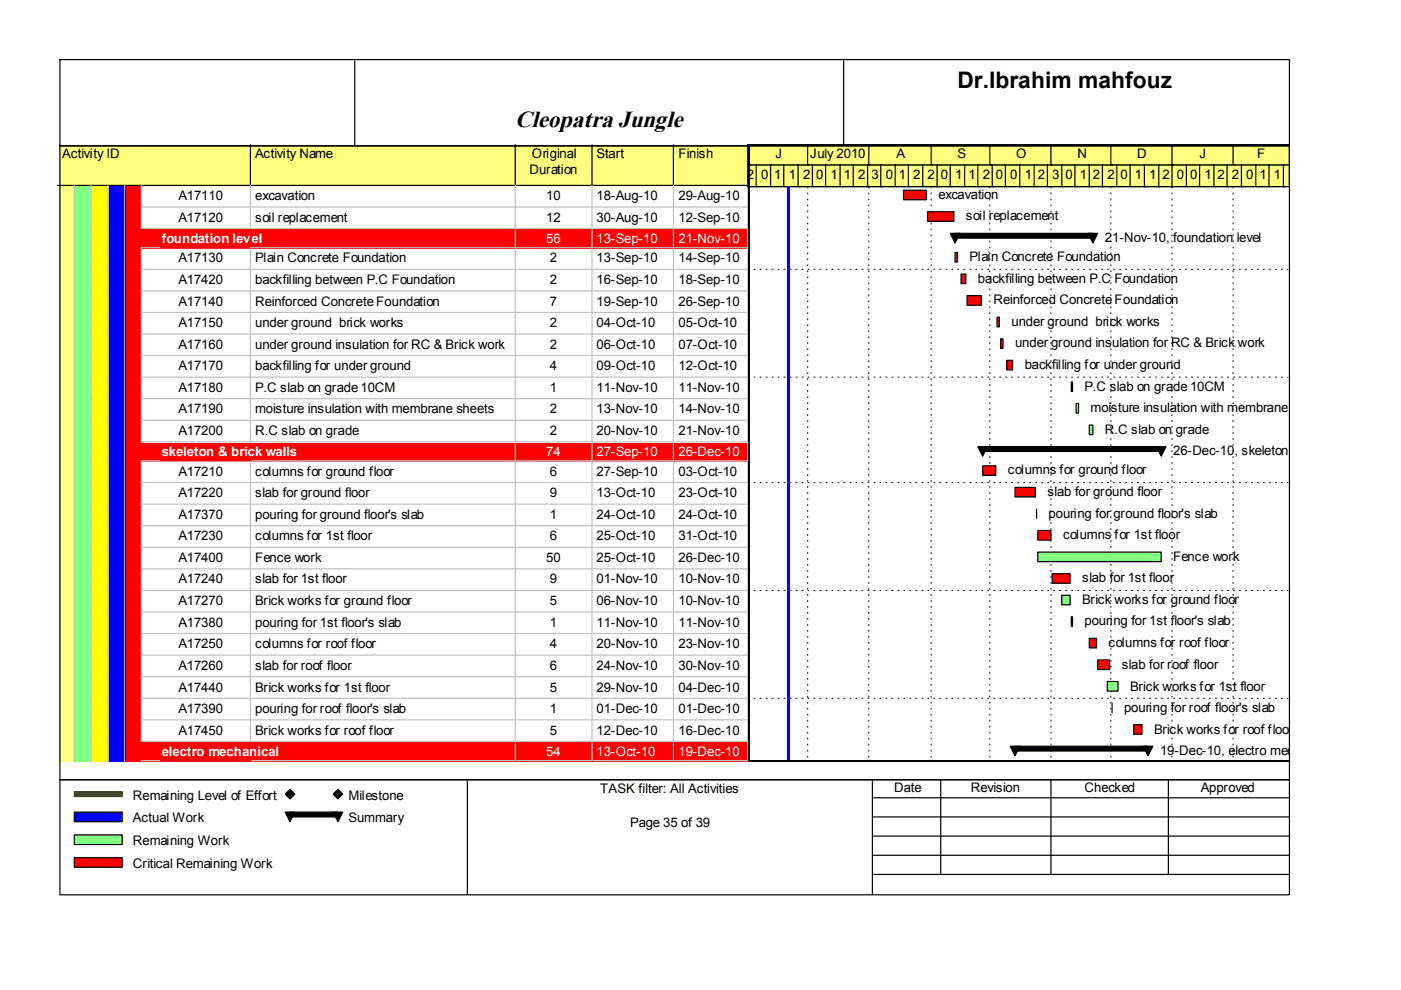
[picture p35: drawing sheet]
<svg xmlns="http://www.w3.org/2000/svg" width="297mm" height="210mm" viewBox="0 0 297 210" stroke-linecap="round" stroke-linejoin="round" font-family="sans-serif">
<defs><g id="words">
<text font-size="5" x="109.2" y="26.9">Cleopatra Jungle</text>
<text font-size="4.8" x="203" y="18.7">Dr.Ibrahim mahfouz</text>
<g font-size="2.8">
<text x="13.2" y="33.5">Activity ID</text>
<text x="54.1" y="33.5">Activity Name</text>
<text x="112.8" y="33.5">Original</text>
<text x="126.5" y="33.5">Start</text>
<text x="143.8" y="33.5">Finish</text>
<text x="164.4" y="33.5">J</text>
<text x="171.8" y="33.5">July 2010</text>
<text x="190.1" y="33.5">A</text>
<text x="203" y="33.5">S</text>
<text x="215.5" y="33.5">O</text>
<text x="228.4" y="33.5">N</text>
<text x="241.1" y="33.5">D</text>
<text x="254.3" y="33.5">J</text>
<text x="266.5" y="33.5">F</text>
<text x="112.3" y="36.8">Duration</text>
<text x="158.3" y="37.9">2</text>
<text x="161.4" y="37.9">0</text>
<text x="164.2" y="37.9">1</text>
<text x="167.2" y="37.9">1</text>
<text x="170.3" y="37.9">2</text>
<text x="173.1" y="37.9">0</text>
<text x="176.1" y="37.9">1</text>
<text x="178.9" y="37.9">1</text>
<text x="181.9" y="37.9">2</text>
<text x="184.7" y="37.9">3</text>
<text x="187.8" y="37.9">0</text>
<text x="190.6" y="37.9">1</text>
<text x="193.6" y="37.9">2</text>
<text x="196.7" y="37.9">2</text>
<text x="199.5" y="37.9">0</text>
<text x="202.5" y="37.9">1</text>
<text x="205.3" y="37.9">1</text>
<text x="208.4" y="37.9">2</text>
<text x="211.2" y="37.9">0</text>
<text x="214.2" y="37.9">0</text>
<text x="217.3" y="37.9">1</text>
<text x="220" y="37.9">2</text>
<text x="223.1" y="37.9">3</text>
<text x="225.9" y="37.9">0</text>
<text x="228.9" y="37.9">1</text>
<text x="231.7" y="37.9">2</text>
<text x="234.8" y="37.9">2</text>
<text x="237.6" y="37.9">0</text>
<text x="240.6" y="37.9">1</text>
<text x="243.7" y="37.9">1</text>
<text x="246.5" y="37.9">2</text>
<text x="249.5" y="37.9">0</text>
<text x="252.3" y="37.9">0</text>
<text x="255.4" y="37.9">1</text>
<text x="258.1" y="37.9">2</text>
<text x="261.2" y="37.9">2</text>
<text x="264.2" y="37.9">0</text>
<text x="267" y="37.9">1</text>
<text x="270.1" y="37.9">1</text>
<text x="37.8" y="42.4">A17110</text>
<text x="37.8" y="47">A17120</text>
<text x="54.1" y="42.4">excavation</text>
<text x="54.1" y="47">soil replacement</text>
<text x="115.8" y="42.4">10</text>
<text x="115.8" y="47">12</text>
<text x="126.5" y="42.4">18-Aug-10</text>
<text x="126.5" y="47">30-Aug-10</text>
<text x="143.8" y="42.4">29-Aug-10</text>
<text x="143.8" y="47">12-Sep-10</text>
<text x="199" y="42.2">excavation</text>
<text x="204.8" y="46.8">soil replacement</text>
<text x="234.3" y="51.3">21-Nov-10, foundation level</text>
<text x="37.8" y="55.6">A17130</text>
<text x="54.1" y="55.6">Plain Concrete Foundation</text>
<text x="116.6" y="55.6">2</text>
<text x="126.5" y="55.6">13-Sep-10</text>
<text x="143.8" y="55.6">14-Sep-10</text>
<text x="205.6" y="55.4">Plain Concrete Foundation</text>
<text x="207.3" y="60">backfilling between P.C Foundation</text>
<text x="37.8" y="60.2">A17420</text>
<text x="37.8" y="64.8">A17140</text>
<text x="54.1" y="60.2">backfilling between P.C Foundation</text>
<text x="54.1" y="64.8">Reinforced Concrete Foundation</text>
<text x="116.6" y="60.2">2</text>
<text x="116.6" y="64.8">7</text>
<text x="126.5" y="60.2">16-Sep-10</text>
<text x="126.5" y="64.8">19-Sep-10</text>
<text x="143.8" y="60.2">18-Sep-10</text>
<text x="143.8" y="64.8">26-Sep-10</text>
<text x="210.7" y="64.5">Reinforced Concrete Foundation</text>
<text x="37.8" y="69.4">A17150</text>
<text x="54.1" y="69.4">under ground brick works</text>
<text x="116.6" y="69.4">2</text>
<text x="126.5" y="69.4">04-Oct-10</text>
<text x="143.8" y="69.4">05-Oct-10</text>
<text x="214.5" y="69.1">under ground brick works</text>
<text x="37.8" y="73.9">A17160</text>
<text x="54.1" y="73.9">under ground insulation for RC &amp; Brick work</text>
<text x="116.6" y="73.9">2</text>
<text x="126.5" y="73.9">06-Oct-10</text>
<text x="143.8" y="73.9">07-Oct-10</text>
<text x="215.2" y="73.7">under ground insulation for RC &amp; Brick work</text>
<text x="37.8" y="78.5">A17170</text>
<text x="37.8" y="83.1">A17180</text>
<text x="54.1" y="78.5">backfilling for under ground</text>
<text x="54.1" y="83.1">P.C slab on grade10CM</text>
<text x="116.6" y="78.5">4</text>
<text x="116.6" y="83.1">1</text>
<text x="126.5" y="78.5">09-Oct-10</text>
<text x="126.5" y="83.1">11-Nov-10</text>
<text x="143.8" y="78.5">12-Oct-10</text>
<text x="143.8" y="83.1">11-Nov-10</text>
<text x="217.3" y="78.2">backfilling for under ground</text>
<text x="230" y="82.8">P.C slab on grade10CM</text>
<text x="37.8" y="87.6">A17190</text>
<text x="54.1" y="87.6">moisture insulation with membrane sheets</text>
<text x="116.6" y="87.6">2</text>
<text x="126.5" y="87.6">13-Nov-10</text>
<text x="143.8" y="87.6">14-Nov-10</text>
<text x="231.2" y="87.4">moisture insulation with membrane sheets</text>
<text x="37.8" y="92.2">A17200</text>
<text x="54.1" y="92.2">R.C slab on grade</text>
<text x="116.6" y="92.2">2</text>
<text x="126.5" y="92.2">20-Nov-10</text>
<text x="143.8" y="92.2">21-Nov-10</text>
<text x="234.3" y="92">R.C slab on grade</text>
<text x="37.8" y="100.9">A17210</text>
<text x="54.1" y="100.9">columns for ground floor</text>
<text x="116.6" y="100.9">6</text>
<text x="126.5" y="100.9">27-Sep-10</text>
<text x="143.8" y="100.9">03-Oct-10</text>
<text x="213.7" y="100.6">columns for ground floor</text>
<text x="248.8" y="96.5">26-Dec-10, skeleton</text>
<text x="37.8" y="105.4">A17220</text>
<text x="54.1" y="105.4">slab for ground floor</text>
<text x="116.6" y="105.4">9</text>
<text x="126.5" y="105.4">13-Oct-10</text>
<text x="143.8" y="105.4">23-Oct-10</text>
<text x="222.1" y="105.2">slab for ground floor</text>
<text x="37.8" y="110">A17370</text>
<text x="54.1" y="110">pouring for ground floor's slab</text>
<text x="116.6" y="110">1</text>
<text x="126.5" y="110">24-Oct-10</text>
<text x="143.8" y="110">24-Oct-10</text>
<text x="222.3" y="109.7">pouring for ground floor's slab</text>
<text x="37.8" y="114.6">A17230</text>
<text x="37.8" y="119.1">A17400</text>
<text x="54.1" y="114.6">columns for 1st floor</text>
<text x="54.1" y="119.1">Fence work</text>
<text x="115.8" y="119.1">50</text>
<text x="116.6" y="114.6">6</text>
<text x="126.5" y="114.6">25-Oct-10</text>
<text x="126.5" y="119.1">25-Oct-10</text>
<text x="143.8" y="114.6">31-Oct-10</text>
<text x="143.8" y="119.1">26-Dec-10</text>
<text x="225.4" y="114.3">columns for 1st floor</text>
<text x="248.8" y="118.9">Fence work</text>
<text x="37.8" y="123.7">A17240</text>
<text x="54.1" y="123.7">slab for 1st floor</text>
<text x="116.6" y="123.7">9</text>
<text x="126.5" y="123.7">01-Nov-10</text>
<text x="143.8" y="123.7">10-Nov-10</text>
<text x="229.4" y="123.5">slab for 1st floor</text>
<text x="37.8" y="128.3">A17270</text>
<text x="54.1" y="128.3">Brick works for ground floor</text>
<text x="116.6" y="128.3">5</text>
<text x="126.5" y="128.3">06-Nov-10</text>
<text x="143.8" y="128.3">10-Nov-10</text>
<text x="229.4" y="128">Brick works for ground floor</text>
<text x="37.8" y="132.9">A17380</text>
<text x="37.8" y="137.4">A17250</text>
<text x="54.1" y="132.9">pouring for 1st floor's slab</text>
<text x="54.1" y="137.4">columns for roof floor</text>
<text x="116.6" y="132.9">1</text>
<text x="116.6" y="137.4">4</text>
<text x="126.5" y="132.9">11-Nov-10</text>
<text x="126.5" y="137.4">20-Nov-10</text>
<text x="143.8" y="132.9">11-Nov-10</text>
<text x="143.8" y="137.4">23-Nov-10</text>
<text x="230" y="132.6">pouring for 1st floor's slab</text>
<text x="235" y="137.2">columns for roof floor</text>
<text x="37.8" y="142.1">A17260</text>
<text x="54.1" y="142.1">slab for roof floor</text>
<text x="116.6" y="142.1">6</text>
<text x="126.5" y="142.1">24-Nov-10</text>
<text x="143.8" y="142.1">30-Nov-10</text>
<text x="237.8" y="141.8">slab for roof floor</text>
<text x="37.8" y="146.7">A17440</text>
<text x="54.1" y="146.7">Brick works for 1st floor</text>
<text x="116.6" y="146.7">5</text>
<text x="126.5" y="146.7">29-Nov-10</text>
<text x="143.8" y="146.7">04-Dec-10</text>
<text x="239.6" y="146.4">Brick works for 1st floor</text>
<text x="37.8" y="151.2">A17390</text>
<text x="37.8" y="155.8">A17450</text>
<text x="54.1" y="151.2">pouring for roof floor's slab</text>
<text x="54.1" y="155.8">Brick works for roof floor</text>
<text x="116.6" y="151.2">1</text>
<text x="116.6" y="155.8">5</text>
<text x="126.5" y="151.2">01-Dec-10</text>
<text x="126.5" y="155.8">12-Dec-10</text>
<text x="143.8" y="151.2">01-Dec-10</text>
<text x="143.8" y="155.8">16-Dec-10</text>
<text x="238.3" y="151">pouring for roof floor's slab</text>
<text x="244.7" y="155.5">Brick works for roof floor</text>
<text x="246" y="160.1">19-Dec-10, electro mechanical</text>
<text x="189.6" y="168">Date</text>
<text x="205.8" y="168">Revision</text>
<text x="230" y="168">Checked</text>
<text x="254.6" y="168">Approved</text>
<text x="28.2" y="169.5">Remaining Level of Effort</text>
<text x="73.9" y="169.5">Milestone</text>
<text x="127.3" y="168.2">TASK filter: All Activities</text>
<text x="28.2" y="174.3">Actual Work</text>
<text x="28.2" y="179.2">Remaining Work</text>
<text x="73.9" y="174.3">Summary</text>
<text x="133.6" y="175.3">Page 35 of 39</text>
<text x="28.2" y="184">Critical Remaining Work</text>
</g>
<g font-size="2.8" fill="#fff">
<text x="34.3" y="51.6">foundation level</text>
<text x="115.8" y="51.6">56</text>
<text x="126.5" y="51.6">13-Sep-10</text>
<text x="143.8" y="51.6">21-Nov-10</text>
<text x="34.3" y="96.8">skeleton &amp; brick walls</text>
<text x="115.8" y="96.8">74</text>
<text x="126.5" y="96.8">27-Sep-10</text>
<text x="143.8" y="96.8">26-Dec-10</text>
<text x="34.3" y="160.4">electro mechanical</text>
<text x="115.8" y="160.4">54</text>
<text x="126.5" y="160.4">13-Oct-10</text>
<text x="143.8" y="160.4">19-Dec-10</text>
</g>
</g></defs>
<path d="M12.4 30.7h40.9v8.9h-40.9z" fill="#ffff80"/>
<path d="M53.1 30.7v8.6h-40.9" fill="none" stroke="#000" stroke-width=".25"/>
<path d="M53.3 30.7h56.2v8.9h-56.2z" fill="#ffff80"/>
<path d="M109.3 30.7v8.6h-56.2" fill="none" stroke="#000" stroke-width=".25"/>
<path d="M109.5 30.7h16.2v8.9h-16.2z" fill="#ffff80"/>
<path d="M125.5 30.7v8.6h-16.2" fill="none" stroke="#000" stroke-width=".25"/>
<path d="M125.7 30.7h17.3v8.9h-17.3z" fill="#ffff80"/>
<path d="M142.8 30.7v8.6h-17.3" fill="none" stroke="#000" stroke-width=".25"/>
<path d="M143 30.7h15.8v8.9h-15.8z" fill="#ffff80"/>
<path d="M158.5 30.7v8.6h-15.7" fill="none" stroke="#000" stroke-width=".25"/>
<path d="M12.4 39.6h3.6v4.5h-3.6z" fill="#ffff80"/>
<path d="M15.8 39.3v4.8" fill="none" stroke="#c0c0c0" stroke-width=".25"/>
<path d="M16 39.6h3.6v4.5h-3.6z" fill="#80ff80"/>
<path d="M19.3 39.3v4.8" fill="none" stroke="#c0c0c0" stroke-width=".25"/>
<path d="M19.6 39.6h3.5v4.5h-3.5z" fill="#ff0"/>
<path d="M22.9 39.3v4.8" fill="none" stroke="#c0c0c0" stroke-width=".25"/>
<path d="M23.1 39.6h3.6v4.5h-3.6z" fill="#00f"/>
<path d="M26.4 39.3v4.8" fill="none" stroke="#c0c0c0" stroke-width=".25"/>
<path d="M26.7 39.6h3.5v4.5h-3.5z" fill="#f00"/>
<path d="M30 39.3v4.8" fill="none" stroke="#c0c0c0" stroke-width=".25"/>
<path d="M30.2 39.6h23.1v4.5h-23.1z" fill="#fff"/>
<path d="M53.1 39.3v4.8M30 43.9h23.4" fill="none" stroke="#c0c0c0" stroke-width=".25"/>
<g fill="#fff">
<path d="M53.3 39.6h56.2v4.5h-56.2z"/>
<path d="M53.8 39.8h54.9v4.1h-54.9z"/>
</g>
<path d="M109.3 39.3v4.6h-55.9" fill="none" stroke="#c0c0c0" stroke-width=".25"/>
<g fill="#fff">
<path d="M109.5 39.6h16.2v4.5h-16.2z"/>
<path d="M110 39.8h15v4.1h-15z"/>
</g>
<path d="M125.5 39.3v4.6h-16" fill="none" stroke="#c0c0c0" stroke-width=".25"/>
<g fill="#fff">
<path d="M125.7 39.6h17.3v4.5h-17.3z"/>
<path d="M126.2 39.8h16v4.1h-16z"/>
</g>
<path d="M142.8 39.3v4.6h-17" fill="none" stroke="#c0c0c0" stroke-width=".25"/>
<g fill="#fff">
<path d="M143 39.6h15.8v4.5h-15.8z"/>
<path d="M143.5 39.8h14.6v4.1h-14.6z"/>
</g>
<path d="M158.5 39.3v4.6h-15.5" fill="none" stroke="#c0c0c0" stroke-width=".25"/>
<path d="M12.4 44.1h3.6v4.6h-3.6z" fill="#ffff80"/>
<path d="M15.8 43.9v4.8" fill="none" stroke="#c0c0c0" stroke-width=".25"/>
<path d="M16 44.1h3.6v4.6h-3.6z" fill="#80ff80"/>
<path d="M19.3 43.9v4.8" fill="none" stroke="#c0c0c0" stroke-width=".25"/>
<path d="M19.6 44.1h3.5v4.6h-3.5z" fill="#ff0"/>
<path d="M22.9 43.9v4.8" fill="none" stroke="#c0c0c0" stroke-width=".25"/>
<path d="M23.1 44.1h3.6v4.6h-3.6z" fill="#00f"/>
<path d="M26.4 43.9v4.8" fill="none" stroke="#c0c0c0" stroke-width=".25"/>
<path d="M26.7 44.1h3.5v4.6h-3.5z" fill="#f00"/>
<path d="M30 43.9v4.8" fill="none" stroke="#c0c0c0" stroke-width=".25"/>
<path d="M30.2 44.1h23.1v4.6h-23.1z" fill="#fff"/>
<path d="M30 48.5h23.4M53.1 43.9v4.8" fill="none" stroke="#c0c0c0" stroke-width=".25"/>
<g fill="#fff">
<path d="M53.3 44.1h56.2v4.6h-56.2z"/>
<path d="M53.8 44.4h54.9v4h-54.9z"/>
</g>
<path d="M109.3 43.9v4.6h-55.9" fill="none" stroke="#c0c0c0" stroke-width=".25"/>
<g fill="#fff">
<path d="M109.5 44.1h16.2v4.6h-16.2z"/>
<path d="M110 44.4h15v4h-15z"/>
</g>
<path d="M125.5 43.9v4.6h-16" fill="none" stroke="#c0c0c0" stroke-width=".25"/>
<g fill="#fff">
<path d="M125.7 44.1h17.3v4.6h-17.3z"/>
<path d="M126.2 44.4h16v4h-16z"/>
</g>
<path d="M142.8 43.9v4.6h-17" fill="none" stroke="#c0c0c0" stroke-width=".25"/>
<g fill="#fff">
<path d="M143 44.1h15.8v4.6h-15.8z"/>
<path d="M143.5 44.4h14.6v4h-14.6z"/>
</g>
<path d="M158.5 43.9v4.6h-15.5" fill="none" stroke="#c0c0c0" stroke-width=".25"/>
<path d="M12.4 48.7h3.6v4.1h-3.6z" fill="#ffff80"/>
<path d="M15.8 48.5v4.3" fill="none" stroke="#c0c0c0" stroke-width=".25"/>
<path d="M16 48.7h3.6v4.1h-3.6z" fill="#80ff80"/>
<path d="M19.3 48.5v4.3" fill="none" stroke="#c0c0c0" stroke-width=".25"/>
<path d="M19.6 48.7h3.5v4.1h-3.5z" fill="#ff0"/>
<path d="M22.9 48.5v4.3" fill="none" stroke="#c0c0c0" stroke-width=".25"/>
<path d="M23.1 48.7h3.6v4.1h-3.6z" fill="#00f"/>
<path d="M26.4 48.5v4.3" fill="none" stroke="#c0c0c0" stroke-width=".25"/>
<path d="M26.7 48.7h26.6v4.1h-26.6z" fill="#f00"/>
<path d="M30 52.5h23.4" fill="none" stroke="#c0c0c0" stroke-width=".25"/>
<g fill="#f00">
<path d="M53.3 48.7h56.2v4.1h-56.2z"/>
<path d="M34 49h74.7v3.5h-74.7z"/>
</g>
<path d="M109.3 48.5v4h-55.9" fill="none" stroke="#c0c0c0" stroke-width=".25"/>
<g fill="#f00">
<path d="M109.5 48.7h16.2v4.1h-16.2z"/>
<path d="M110 49h15v3.5h-15z"/>
</g>
<path d="M125.5 48.5v4h-16" fill="none" stroke="#c0c0c0" stroke-width=".25"/>
<g fill="#f00">
<path d="M125.7 48.7h17.3v4.1h-17.3z"/>
<path d="M126.2 49h16v3.5h-16z"/>
</g>
<path d="M142.8 48.5v4h-17" fill="none" stroke="#c0c0c0" stroke-width=".25"/>
<g fill="#f00">
<path d="M143 48.7h15.8v4.1h-15.8z"/>
<path d="M143.5 49h14.6v3.5h-14.6z"/>
</g>
<path d="M158.5 48.5v4h-15.5" fill="none" stroke="#c0c0c0" stroke-width=".25"/>
<path d="M12.4 52.8h3.6v4.5h-3.6z" fill="#ffff80"/>
<path d="M15.8 52.5v4.8" fill="none" stroke="#c0c0c0" stroke-width=".25"/>
<path d="M16 52.8h3.6v4.5h-3.6z" fill="#80ff80"/>
<path d="M19.3 52.5v4.8" fill="none" stroke="#c0c0c0" stroke-width=".25"/>
<path d="M19.6 52.8h3.5v4.5h-3.5z" fill="#ff0"/>
<path d="M22.9 52.5v4.8" fill="none" stroke="#c0c0c0" stroke-width=".25"/>
<path d="M23.1 52.8h3.6v4.5h-3.6z" fill="#00f"/>
<path d="M26.4 52.5v4.8" fill="none" stroke="#c0c0c0" stroke-width=".25"/>
<path d="M26.7 52.8h3.5v4.5h-3.5z" fill="#f00"/>
<path d="M30 52.5v4.8" fill="none" stroke="#c0c0c0" stroke-width=".25"/>
<path d="M30.2 52.8h23.1v4.5h-23.1z" fill="#fff"/>
<path d="M30 57.1h23.4M53.1 52.5v4.8" fill="none" stroke="#c0c0c0" stroke-width=".25"/>
<g fill="#fff">
<path d="M53.3 52.8h56.2v4.5h-56.2z"/>
<path d="M53.8 53h54.9v4.1h-54.9z"/>
</g>
<path d="M109.3 52.5v4.6h-55.9" fill="none" stroke="#c0c0c0" stroke-width=".25"/>
<g fill="#fff">
<path d="M109.5 52.8h16.2v4.5h-16.2z"/>
<path d="M110 53h15v4.1h-15z"/>
</g>
<path d="M125.5 52.5v4.6h-16" fill="none" stroke="#c0c0c0" stroke-width=".25"/>
<g fill="#fff">
<path d="M125.7 52.8h17.3v4.5h-17.3z"/>
<path d="M126.2 53h16v4.1h-16z"/>
</g>
<path d="M142.8 52.5v4.6h-17" fill="none" stroke="#c0c0c0" stroke-width=".25"/>
<g fill="#fff">
<path d="M143 52.8h15.8v4.5h-15.8z"/>
<path d="M143.5 53h14.6v4.1h-14.6z"/>
</g>
<path d="M158.5 52.5v4.6h-15.5" fill="none" stroke="#c0c0c0" stroke-width=".25"/>
<path d="M12.4 57.3h3.6v4.6h-3.6z" fill="#ffff80"/>
<path d="M15.8 57.1v4.8" fill="none" stroke="#c0c0c0" stroke-width=".25"/>
<path d="M16 57.3h3.6v4.6h-3.6z" fill="#80ff80"/>
<path d="M19.3 57.1v4.8" fill="none" stroke="#c0c0c0" stroke-width=".25"/>
<path d="M19.6 57.3h3.5v4.6h-3.5z" fill="#ff0"/>
<path d="M22.9 57.1v4.8" fill="none" stroke="#c0c0c0" stroke-width=".25"/>
<path d="M23.1 57.3h3.6v4.6h-3.6z" fill="#00f"/>
<path d="M26.4 57.1v4.8" fill="none" stroke="#c0c0c0" stroke-width=".25"/>
<path d="M26.7 57.3h3.5v4.6h-3.5z" fill="#f00"/>
<path d="M30 57.1v4.8" fill="none" stroke="#c0c0c0" stroke-width=".25"/>
<path d="M30.2 57.3h23.1v4.6h-23.1z" fill="#fff"/>
<path d="M53.1 57.1v4.8M30 61.7h23.4" fill="none" stroke="#c0c0c0" stroke-width=".25"/>
<g fill="#fff">
<path d="M53.3 57.3h56.2v4.6h-56.2z"/>
<path d="M53.8 57.6h54.9v4.1h-54.9z"/>
</g>
<path d="M109.3 57.1v4.6h-55.9" fill="none" stroke="#c0c0c0" stroke-width=".25"/>
<g fill="#fff">
<path d="M109.5 57.3h16.2v4.6h-16.2z"/>
<path d="M110 57.6h15v4.1h-15z"/>
</g>
<path d="M125.5 57.1v4.6h-16" fill="none" stroke="#c0c0c0" stroke-width=".25"/>
<g fill="#fff">
<path d="M125.7 57.3h17.3v4.6h-17.3z"/>
<path d="M126.2 57.6h16v4.1h-16z"/>
</g>
<path d="M142.8 57.1v4.6h-17" fill="none" stroke="#c0c0c0" stroke-width=".25"/>
<g fill="#fff">
<path d="M143 57.3h15.8v4.6h-15.8z"/>
<path d="M143.5 57.6h14.6v4.1h-14.6z"/>
</g>
<path d="M158.5 57.1v4.6h-15.5" fill="none" stroke="#c0c0c0" stroke-width=".25"/>
<path d="M12.4 61.9h3.6v4.6h-3.6z" fill="#ffff80"/>
<path d="M15.8 61.7v4.8" fill="none" stroke="#c0c0c0" stroke-width=".25"/>
<path d="M16 61.9h3.6v4.6h-3.6z" fill="#80ff80"/>
<path d="M19.3 61.7v4.8" fill="none" stroke="#c0c0c0" stroke-width=".25"/>
<path d="M19.6 61.9h3.5v4.6h-3.5z" fill="#ff0"/>
<path d="M22.9 61.7v4.8" fill="none" stroke="#c0c0c0" stroke-width=".25"/>
<path d="M23.1 61.9h3.6v4.6h-3.6z" fill="#00f"/>
<path d="M26.4 61.7v4.8" fill="none" stroke="#c0c0c0" stroke-width=".25"/>
<path d="M26.7 61.9h3.5v4.6h-3.5z" fill="#f00"/>
<path d="M30 61.7v4.8" fill="none" stroke="#c0c0c0" stroke-width=".25"/>
<path d="M30.2 61.9h23.1v4.6h-23.1z" fill="#fff"/>
<path d="M30 66.2h23.4M53.1 61.7v4.8" fill="none" stroke="#c0c0c0" stroke-width=".25"/>
<g fill="#fff">
<path d="M53.3 61.9h56.2v4.6h-56.2z"/>
<path d="M53.8 62.2h54.9v4h-54.9z"/>
</g>
<path d="M109.3 61.7v4.5h-55.9" fill="none" stroke="#c0c0c0" stroke-width=".25"/>
<g fill="#fff">
<path d="M109.5 61.9h16.2v4.6h-16.2z"/>
<path d="M110 62.2h15v4h-15z"/>
</g>
<path d="M125.5 61.7v4.5h-16" fill="none" stroke="#c0c0c0" stroke-width=".25"/>
<g fill="#fff">
<path d="M125.7 61.9h17.3v4.6h-17.3z"/>
<path d="M126.2 62.2h16v4h-16z"/>
</g>
<path d="M142.8 61.7v4.5h-17" fill="none" stroke="#c0c0c0" stroke-width=".25"/>
<g fill="#fff">
<path d="M143 61.9h15.8v4.6h-15.8z"/>
<path d="M143.5 62.2h14.6v4h-14.6z"/>
</g>
<path d="M158.5 61.7v4.5h-15.5" fill="none" stroke="#c0c0c0" stroke-width=".25"/>
<path d="M12.4 66.5h3.6v4.5h-3.6z" fill="#ffff80"/>
<path d="M15.8 66.2v4.9" fill="none" stroke="#c0c0c0" stroke-width=".25"/>
<path d="M16 66.5h3.6v4.5h-3.6z" fill="#80ff80"/>
<path d="M19.3 66.2v4.9" fill="none" stroke="#c0c0c0" stroke-width=".25"/>
<path d="M19.6 66.5h3.5v4.5h-3.5z" fill="#ff0"/>
<path d="M22.9 66.2v4.9" fill="none" stroke="#c0c0c0" stroke-width=".25"/>
<path d="M23.1 66.5h3.6v4.5h-3.6z" fill="#00f"/>
<path d="M26.4 66.2v4.9" fill="none" stroke="#c0c0c0" stroke-width=".25"/>
<path d="M26.7 66.5h3.5v4.5h-3.5z" fill="#f00"/>
<path d="M30 66.2v4.9" fill="none" stroke="#c0c0c0" stroke-width=".25"/>
<path d="M30.2 66.5h23.1v4.5h-23.1z" fill="#fff"/>
<path d="M30 70.8h23.4M53.1 66.2v4.9" fill="none" stroke="#c0c0c0" stroke-width=".25"/>
<g fill="#fff">
<path d="M53.3 66.5h56.2v4.5h-56.2z"/>
<path d="M53.8 66.7h54.9v4.1h-54.9z"/>
</g>
<path d="M109.3 66.2v4.6h-55.9" fill="none" stroke="#c0c0c0" stroke-width=".25"/>
<g fill="#fff">
<path d="M109.5 66.5h16.2v4.5h-16.2z"/>
<path d="M110 66.7h15v4.1h-15z"/>
</g>
<path d="M125.5 66.2v4.6h-16" fill="none" stroke="#c0c0c0" stroke-width=".25"/>
<g fill="#fff">
<path d="M125.7 66.5h17.3v4.5h-17.3z"/>
<path d="M126.2 66.7h16v4.1h-16z"/>
</g>
<path d="M142.8 66.2v4.6h-17" fill="none" stroke="#c0c0c0" stroke-width=".25"/>
<g fill="#fff">
<path d="M143 66.5h15.8v4.5h-15.8z"/>
<path d="M143.5 66.7h14.6v4.1h-14.6z"/>
</g>
<path d="M158.5 66.2v4.6h-15.5" fill="none" stroke="#c0c0c0" stroke-width=".25"/>
<path d="M12.4 71h3.6v4.6h-3.6z" fill="#ffff80"/>
<path d="M15.8 70.8v4.8" fill="none" stroke="#c0c0c0" stroke-width=".25"/>
<path d="M16 71h3.6v4.6h-3.6z" fill="#80ff80"/>
<path d="M19.3 70.8v4.8" fill="none" stroke="#c0c0c0" stroke-width=".25"/>
<path d="M19.6 71h3.5v4.6h-3.5z" fill="#ff0"/>
<path d="M22.9 70.8v4.8" fill="none" stroke="#c0c0c0" stroke-width=".25"/>
<path d="M23.1 71h3.6v4.6h-3.6z" fill="#00f"/>
<path d="M26.4 70.8v4.8" fill="none" stroke="#c0c0c0" stroke-width=".25"/>
<path d="M26.7 71h3.5v4.6h-3.5z" fill="#f00"/>
<path d="M30 70.8v4.8" fill="none" stroke="#c0c0c0" stroke-width=".25"/>
<path d="M30.2 71h23.1v4.6h-23.1z" fill="#fff"/>
<path d="M30 75.4h23.4M53.1 70.8v4.8" fill="none" stroke="#c0c0c0" stroke-width=".25"/>
<g fill="#fff">
<path d="M53.3 71h56.2v4.6h-56.2z"/>
<path d="M53.8 71.3h54.9v4.1h-54.9z"/>
</g>
<path d="M109.3 70.8v4.6h-55.9" fill="none" stroke="#c0c0c0" stroke-width=".25"/>
<g fill="#fff">
<path d="M109.5 71h16.2v4.6h-16.2z"/>
<path d="M110 71.3h15v4.1h-15z"/>
</g>
<path d="M125.5 70.8v4.6h-16" fill="none" stroke="#c0c0c0" stroke-width=".25"/>
<g fill="#fff">
<path d="M125.7 71h17.3v4.6h-17.3z"/>
<path d="M126.2 71.3h16v4.1h-16z"/>
</g>
<path d="M142.8 70.8v4.6h-17" fill="none" stroke="#c0c0c0" stroke-width=".25"/>
<g fill="#fff">
<path d="M143 71h15.8v4.6h-15.8z"/>
<path d="M143.5 71.3h14.6v4.1h-14.6z"/>
</g>
<path d="M158.5 70.8v4.6h-15.5" fill="none" stroke="#c0c0c0" stroke-width=".25"/>
<path d="M12.4 75.6h3.6v4.6h-3.6z" fill="#ffff80"/>
<path d="M15.8 75.4v4.8" fill="none" stroke="#c0c0c0" stroke-width=".25"/>
<path d="M16 75.6h3.6v4.6h-3.6z" fill="#80ff80"/>
<path d="M19.3 75.4v4.8" fill="none" stroke="#c0c0c0" stroke-width=".25"/>
<path d="M19.6 75.6h3.5v4.6h-3.5z" fill="#ff0"/>
<path d="M22.9 75.4v4.8" fill="none" stroke="#c0c0c0" stroke-width=".25"/>
<path d="M23.1 75.6h3.6v4.6h-3.6z" fill="#00f"/>
<path d="M26.4 75.4v4.8" fill="none" stroke="#c0c0c0" stroke-width=".25"/>
<path d="M26.7 75.6h3.5v4.6h-3.5z" fill="#f00"/>
<path d="M30 75.4v4.8" fill="none" stroke="#c0c0c0" stroke-width=".25"/>
<path d="M30.2 75.6h23.1v4.6h-23.1z" fill="#fff"/>
<path d="M30 80h23.4M53.1 75.4v4.8" fill="none" stroke="#c0c0c0" stroke-width=".25"/>
<g fill="#fff">
<path d="M53.3 75.6h56.2v4.6h-56.2z"/>
<path d="M53.8 75.9h54.9v4h-54.9z"/>
</g>
<path d="M109.3 75.4v4.6h-55.9" fill="none" stroke="#c0c0c0" stroke-width=".25"/>
<g fill="#fff">
<path d="M109.5 75.6h16.2v4.6h-16.2z"/>
<path d="M110 75.9h15v4h-15z"/>
</g>
<path d="M125.5 75.4v4.6h-16" fill="none" stroke="#c0c0c0" stroke-width=".25"/>
<g fill="#fff">
<path d="M125.7 75.6h17.3v4.6h-17.3z"/>
<path d="M126.2 75.9h16v4h-16z"/>
</g>
<path d="M142.8 75.4v4.6h-17" fill="none" stroke="#c0c0c0" stroke-width=".25"/>
<g fill="#fff">
<path d="M143 75.6h15.8v4.6h-15.8z"/>
<path d="M143.5 75.9h14.6v4h-14.6z"/>
</g>
<path d="M158.5 75.4v4.6h-15.5" fill="none" stroke="#c0c0c0" stroke-width=".25"/>
<path d="M12.4 80.2h3.6v4.6h-3.6z" fill="#ffff80"/>
<path d="M15.8 80v4.8" fill="none" stroke="#c0c0c0" stroke-width=".25"/>
<path d="M16 80.2h3.6v4.6h-3.6z" fill="#80ff80"/>
<path d="M19.3 80v4.8" fill="none" stroke="#c0c0c0" stroke-width=".25"/>
<path d="M19.6 80.2h3.5v4.6h-3.5z" fill="#ff0"/>
<path d="M22.9 80v4.8" fill="none" stroke="#c0c0c0" stroke-width=".25"/>
<path d="M23.1 80.2h3.6v4.6h-3.6z" fill="#00f"/>
<path d="M26.4 80v4.8" fill="none" stroke="#c0c0c0" stroke-width=".25"/>
<path d="M26.7 80.2h3.5v4.6h-3.5z" fill="#f00"/>
<path d="M30 80v4.8" fill="none" stroke="#c0c0c0" stroke-width=".25"/>
<path d="M30.2 80.2h23.1v4.6h-23.1z" fill="#fff"/>
<path d="M53.1 80v4.8M30 84.5h23.4" fill="none" stroke="#c0c0c0" stroke-width=".25"/>
<g fill="#fff">
<path d="M53.3 80.2h56.2v4.6h-56.2z"/>
<path d="M53.8 80.4h54.9v4.1h-54.9z"/>
</g>
<path d="M109.3 80v4.5h-55.9" fill="none" stroke="#c0c0c0" stroke-width=".25"/>
<g fill="#fff">
<path d="M109.5 80.2h16.2v4.6h-16.2z"/>
<path d="M110 80.4h15v4.1h-15z"/>
</g>
<path d="M125.5 80v4.5h-16" fill="none" stroke="#c0c0c0" stroke-width=".25"/>
<g fill="#fff">
<path d="M125.7 80.2h17.3v4.6h-17.3z"/>
<path d="M126.2 80.4h16v4.1h-16z"/>
</g>
<path d="M142.8 80v4.5h-17" fill="none" stroke="#c0c0c0" stroke-width=".25"/>
<g fill="#fff">
<path d="M143 80.2h15.8v4.6h-15.8z"/>
<path d="M143.5 80.4h14.6v4.1h-14.6z"/>
</g>
<path d="M158.5 80v4.5h-15.5" fill="none" stroke="#c0c0c0" stroke-width=".25"/>
<path d="M12.4 84.8h3.6v4.5h-3.6z" fill="#ffff80"/>
<path d="M15.8 84.5v4.9" fill="none" stroke="#c0c0c0" stroke-width=".25"/>
<path d="M16 84.8h3.6v4.5h-3.6z" fill="#80ff80"/>
<path d="M19.3 84.5v4.9" fill="none" stroke="#c0c0c0" stroke-width=".25"/>
<path d="M19.6 84.8h3.5v4.5h-3.5z" fill="#ff0"/>
<path d="M22.9 84.5v4.9" fill="none" stroke="#c0c0c0" stroke-width=".25"/>
<path d="M23.1 84.8h3.6v4.5h-3.6z" fill="#00f"/>
<path d="M26.4 84.5v4.9" fill="none" stroke="#c0c0c0" stroke-width=".25"/>
<path d="M26.7 84.8h3.5v4.5h-3.5z" fill="#f00"/>
<path d="M30 84.5v4.9" fill="none" stroke="#c0c0c0" stroke-width=".25"/>
<path d="M30.2 84.8h23.1v4.5h-23.1z" fill="#fff"/>
<path d="M30 89.1h23.4M53.1 84.5v4.9" fill="none" stroke="#c0c0c0" stroke-width=".25"/>
<g fill="#fff">
<path d="M53.3 84.8h56.2v4.5h-56.2z"/>
<path d="M53.8 85h54.9v4.1h-54.9z"/>
</g>
<path d="M109.3 84.5v4.6h-55.9" fill="none" stroke="#c0c0c0" stroke-width=".25"/>
<g fill="#fff">
<path d="M109.5 84.8h16.2v4.5h-16.2z"/>
<path d="M110 85h15v4.1h-15z"/>
</g>
<path d="M125.5 84.5v4.6h-16" fill="none" stroke="#c0c0c0" stroke-width=".25"/>
<g fill="#fff">
<path d="M125.7 84.8h17.3v4.5h-17.3z"/>
<path d="M126.2 85h16v4.1h-16z"/>
</g>
<path d="M142.8 84.5v4.6h-17" fill="none" stroke="#c0c0c0" stroke-width=".25"/>
<g fill="#fff">
<path d="M143 84.8h15.8v4.5h-15.8z"/>
<path d="M143.5 85h14.6v4.1h-14.6z"/>
</g>
<path d="M158.5 84.5v4.6h-15.5" fill="none" stroke="#c0c0c0" stroke-width=".25"/>
<path d="M12.4 89.3h3.6v4.6h-3.6z" fill="#ffff80"/>
<path d="M15.8 89.1v4.8" fill="none" stroke="#c0c0c0" stroke-width=".25"/>
<path d="M16 89.3h3.6v4.6h-3.6z" fill="#80ff80"/>
<path d="M19.3 89.1v4.8" fill="none" stroke="#c0c0c0" stroke-width=".25"/>
<path d="M19.6 89.3h3.5v4.6h-3.5z" fill="#ff0"/>
<path d="M22.9 89.1v4.8" fill="none" stroke="#c0c0c0" stroke-width=".25"/>
<path d="M23.1 89.3h3.6v4.6h-3.6z" fill="#00f"/>
<path d="M26.4 89.1v4.8" fill="none" stroke="#c0c0c0" stroke-width=".25"/>
<path d="M26.7 89.3h3.5v4.6h-3.5z" fill="#f00"/>
<path d="M30 89.1v4.8" fill="none" stroke="#c0c0c0" stroke-width=".25"/>
<path d="M30.2 89.3h23.1v4.6h-23.1z" fill="#fff"/>
<path d="M30 93.7h23.4M53.1 89.1v4.8" fill="none" stroke="#c0c0c0" stroke-width=".25"/>
<g fill="#fff">
<path d="M53.3 89.3h56.2v4.6h-56.2z"/>
<path d="M53.8 89.6h54.9v4.1h-54.9z"/>
</g>
<path d="M109.3 89.1v4.6h-55.9" fill="none" stroke="#c0c0c0" stroke-width=".25"/>
<g fill="#fff">
<path d="M109.5 89.3h16.2v4.6h-16.2z"/>
<path d="M110 89.6h15v4.1h-15z"/>
</g>
<path d="M125.5 89.1v4.6h-16" fill="none" stroke="#c0c0c0" stroke-width=".25"/>
<g fill="#fff">
<path d="M125.7 89.3h17.3v4.6h-17.3z"/>
<path d="M126.2 89.6h16v4.1h-16z"/>
</g>
<path d="M142.8 89.1v4.6h-17" fill="none" stroke="#c0c0c0" stroke-width=".25"/>
<g fill="#fff">
<path d="M143 89.3h15.8v4.6h-15.8z"/>
<path d="M143.5 89.6h14.6v4.1h-14.6z"/>
</g>
<path d="M158.5 89.1v4.6h-15.5" fill="none" stroke="#c0c0c0" stroke-width=".25"/>
<path d="M12.4 93.9h3.6v4.1h-3.6z" fill="#ffff80"/>
<path d="M15.8 93.7v4.3" fill="none" stroke="#c0c0c0" stroke-width=".25"/>
<path d="M16 93.9h3.6v4.1h-3.6z" fill="#80ff80"/>
<path d="M19.3 93.7v4.3" fill="none" stroke="#c0c0c0" stroke-width=".25"/>
<path d="M19.6 93.9h3.5v4.1h-3.5z" fill="#ff0"/>
<path d="M22.9 93.7v4.3" fill="none" stroke="#c0c0c0" stroke-width=".25"/>
<path d="M23.1 93.9h3.6v4.1h-3.6z" fill="#00f"/>
<path d="M26.4 93.7v4.3" fill="none" stroke="#c0c0c0" stroke-width=".25"/>
<path d="M26.7 93.9h26.6v4.1h-26.6z" fill="#f00"/>
<path d="M30 97.7h23.4" fill="none" stroke="#c0c0c0" stroke-width=".25"/>
<g fill="#f00">
<path d="M53.3 93.9h56.2v4.1h-56.2z"/>
<path d="M34 94.2h74.7v3.5h-74.7z"/>
</g>
<path d="M109.3 93.7v4h-55.9" fill="none" stroke="#c0c0c0" stroke-width=".25"/>
<g fill="#f00">
<path d="M109.5 93.9h16.2v4.1h-16.2z"/>
<path d="M110 94.2h15v3.5h-15z"/>
</g>
<path d="M125.5 93.7v4h-16" fill="none" stroke="#c0c0c0" stroke-width=".25"/>
<g fill="#f00">
<path d="M125.7 93.9h17.3v4.1h-17.3z"/>
<path d="M126.2 94.2h16v3.5h-16z"/>
</g>
<path d="M142.8 93.7v4h-17" fill="none" stroke="#c0c0c0" stroke-width=".25"/>
<g fill="#f00">
<path d="M143 93.9h15.8v4.1h-15.8z"/>
<path d="M143.5 94.2h14.6v3.5h-14.6z"/>
</g>
<path d="M158.5 93.7v4h-15.5" fill="none" stroke="#c0c0c0" stroke-width=".25"/>
<path d="M12.4 98h3.6v4.5h-3.6z" fill="#ffff80"/>
<path d="M15.8 97.7v4.9" fill="none" stroke="#c0c0c0" stroke-width=".25"/>
<path d="M16 98h3.6v4.5h-3.6z" fill="#80ff80"/>
<path d="M19.3 97.7v4.9" fill="none" stroke="#c0c0c0" stroke-width=".25"/>
<path d="M19.6 98h3.5v4.5h-3.5z" fill="#ff0"/>
<path d="M22.9 97.7v4.9" fill="none" stroke="#c0c0c0" stroke-width=".25"/>
<path d="M23.1 98h3.6v4.5h-3.6z" fill="#00f"/>
<path d="M26.4 97.7v4.9" fill="none" stroke="#c0c0c0" stroke-width=".25"/>
<path d="M26.7 98h3.5v4.5h-3.5z" fill="#f00"/>
<path d="M30 97.7v4.9" fill="none" stroke="#c0c0c0" stroke-width=".25"/>
<path d="M30.2 98h23.1v4.5h-23.1z" fill="#fff"/>
<path d="M53.1 97.7v4.9M30 102.3h23.4" fill="none" stroke="#c0c0c0" stroke-width=".25"/>
<g fill="#fff">
<path d="M53.3 98h56.2v4.5h-56.2z"/>
<path d="M53.8 98.2h54.9v4.1h-54.9z"/>
</g>
<path d="M109.3 97.7v4.6h-55.9" fill="none" stroke="#c0c0c0" stroke-width=".25"/>
<g fill="#fff">
<path d="M109.5 98h16.2v4.5h-16.2z"/>
<path d="M110 98.2h15v4.1h-15z"/>
</g>
<path d="M125.5 97.7v4.6h-16" fill="none" stroke="#c0c0c0" stroke-width=".25"/>
<g fill="#fff">
<path d="M125.7 98h17.3v4.5h-17.3z"/>
<path d="M126.2 98.2h16v4.1h-16z"/>
</g>
<path d="M142.8 97.7v4.6h-17" fill="none" stroke="#c0c0c0" stroke-width=".25"/>
<g fill="#fff">
<path d="M143 98h15.8v4.5h-15.8z"/>
<path d="M143.5 98.2h14.6v4.1h-14.6z"/>
</g>
<path d="M158.5 97.7v4.6h-15.5" fill="none" stroke="#c0c0c0" stroke-width=".25"/>
<path d="M12.4 102.5h3.6v4.6h-3.6z" fill="#ffff80"/>
<path d="M15.8 102.3v4.8" fill="none" stroke="#c0c0c0" stroke-width=".25"/>
<path d="M16 102.5h3.6v4.6h-3.6z" fill="#80ff80"/>
<path d="M19.3 102.3v4.8" fill="none" stroke="#c0c0c0" stroke-width=".25"/>
<path d="M19.6 102.5h3.5v4.6h-3.5z" fill="#ff0"/>
<path d="M22.9 102.3v4.8" fill="none" stroke="#c0c0c0" stroke-width=".25"/>
<path d="M23.1 102.5h3.6v4.6h-3.6z" fill="#00f"/>
<path d="M26.4 102.3v4.8" fill="none" stroke="#c0c0c0" stroke-width=".25"/>
<path d="M26.7 102.5h3.5v4.6h-3.5z" fill="#f00"/>
<path d="M30 102.3v4.8" fill="none" stroke="#c0c0c0" stroke-width=".25"/>
<path d="M30.2 102.5h23.1v4.6h-23.1z" fill="#fff"/>
<path d="M30 106.9h23.4M53.1 102.3v4.8" fill="none" stroke="#c0c0c0" stroke-width=".25"/>
<g fill="#fff">
<path d="M53.3 102.5h56.2v4.6h-56.2z"/>
<path d="M53.8 102.8h54.9v4.1h-54.9z"/>
</g>
<path d="M109.3 102.3v4.6h-55.9" fill="none" stroke="#c0c0c0" stroke-width=".25"/>
<g fill="#fff">
<path d="M109.5 102.5h16.2v4.6h-16.2z"/>
<path d="M110 102.8h15v4.1h-15z"/>
</g>
<path d="M125.5 102.3v4.6h-16" fill="none" stroke="#c0c0c0" stroke-width=".25"/>
<g fill="#fff">
<path d="M125.7 102.5h17.3v4.6h-17.3z"/>
<path d="M126.2 102.8h16v4.1h-16z"/>
</g>
<path d="M142.8 102.3v4.6h-17" fill="none" stroke="#c0c0c0" stroke-width=".25"/>
<g fill="#fff">
<path d="M143 102.5h15.8v4.6h-15.8z"/>
<path d="M143.5 102.8h14.6v4.1h-14.6z"/>
</g>
<path d="M158.5 102.3v4.6h-15.5" fill="none" stroke="#c0c0c0" stroke-width=".25"/>
<path d="M12.4 107.1h3.6v4.6h-3.6z" fill="#ffff80"/>
<path d="M15.8 106.9v4.8" fill="none" stroke="#c0c0c0" stroke-width=".25"/>
<path d="M16 107.1h3.6v4.6h-3.6z" fill="#80ff80"/>
<path d="M19.3 106.9v4.8" fill="none" stroke="#c0c0c0" stroke-width=".25"/>
<path d="M19.6 107.1h3.5v4.6h-3.5z" fill="#ff0"/>
<path d="M22.9 106.9v4.8" fill="none" stroke="#c0c0c0" stroke-width=".25"/>
<path d="M23.1 107.1h3.6v4.6h-3.6z" fill="#00f"/>
<path d="M26.4 106.9v4.8" fill="none" stroke="#c0c0c0" stroke-width=".25"/>
<path d="M26.7 107.1h3.5v4.6h-3.5z" fill="#f00"/>
<path d="M30 106.9v4.8" fill="none" stroke="#c0c0c0" stroke-width=".25"/>
<path d="M30.2 107.1h23.1v4.6h-23.1z" fill="#fff"/>
<path d="M30 111.5h23.4M53.1 106.9v4.8" fill="none" stroke="#c0c0c0" stroke-width=".25"/>
<g fill="#fff">
<path d="M53.3 107.1h56.2v4.6h-56.2z"/>
<path d="M53.8 107.4h54.9v4h-54.9z"/>
</g>
<path d="M109.3 106.9v4.6h-55.9" fill="none" stroke="#c0c0c0" stroke-width=".25"/>
<g fill="#fff">
<path d="M109.5 107.1h16.2v4.6h-16.2z"/>
<path d="M110 107.4h15v4h-15z"/>
</g>
<path d="M125.5 106.9v4.6h-16" fill="none" stroke="#c0c0c0" stroke-width=".25"/>
<g fill="#fff">
<path d="M125.7 107.1h17.3v4.6h-17.3z"/>
<path d="M126.2 107.4h16v4h-16z"/>
</g>
<path d="M142.8 106.9v4.6h-17" fill="none" stroke="#c0c0c0" stroke-width=".25"/>
<g fill="#fff">
<path d="M143 107.1h15.8v4.6h-15.8z"/>
<path d="M143.5 107.4h14.6v4h-14.6z"/>
</g>
<path d="M158.5 106.9v4.6h-15.5" fill="none" stroke="#c0c0c0" stroke-width=".25"/>
<path d="M12.4 111.7h3.6v4.6h-3.6z" fill="#ffff80"/>
<path d="M15.8 111.5v4.8" fill="none" stroke="#c0c0c0" stroke-width=".25"/>
<path d="M16 111.7h3.6v4.6h-3.6z" fill="#80ff80"/>
<path d="M19.3 111.5v4.8" fill="none" stroke="#c0c0c0" stroke-width=".25"/>
<path d="M19.6 111.7h3.5v4.6h-3.5z" fill="#ff0"/>
<path d="M22.9 111.5v4.8" fill="none" stroke="#c0c0c0" stroke-width=".25"/>
<path d="M23.1 111.7h3.6v4.6h-3.6z" fill="#00f"/>
<path d="M26.4 111.5v4.8" fill="none" stroke="#c0c0c0" stroke-width=".25"/>
<path d="M26.7 111.7h3.5v4.6h-3.5z" fill="#f00"/>
<path d="M30 111.5v4.8" fill="none" stroke="#c0c0c0" stroke-width=".25"/>
<path d="M30.2 111.7h23.1v4.6h-23.1z" fill="#fff"/>
<path d="M30 116h23.4M53.1 111.5v4.8" fill="none" stroke="#c0c0c0" stroke-width=".25"/>
<g fill="#fff">
<path d="M53.3 111.7h56.2v4.6h-56.2z"/>
<path d="M53.8 111.9h54.9v4.1h-54.9z"/>
</g>
<path d="M109.3 111.5v4.5h-55.9" fill="none" stroke="#c0c0c0" stroke-width=".25"/>
<g fill="#fff">
<path d="M109.5 111.7h16.2v4.6h-16.2z"/>
<path d="M110 111.9h15v4.1h-15z"/>
</g>
<path d="M125.5 111.5v4.5h-16" fill="none" stroke="#c0c0c0" stroke-width=".25"/>
<g fill="#fff">
<path d="M125.7 111.7h17.3v4.6h-17.3z"/>
<path d="M126.2 111.9h16v4.1h-16z"/>
</g>
<path d="M142.8 111.5v4.5h-17" fill="none" stroke="#c0c0c0" stroke-width=".25"/>
<g fill="#fff">
<path d="M143 111.7h15.8v4.6h-15.8z"/>
<path d="M143.5 111.9h14.6v4.1h-14.6z"/>
</g>
<path d="M158.5 111.5v4.5h-15.5" fill="none" stroke="#c0c0c0" stroke-width=".25"/>
<path d="M12.4 116.3h3.6v4.5h-3.6z" fill="#ffff80"/>
<path d="M15.8 116v4.9" fill="none" stroke="#c0c0c0" stroke-width=".25"/>
<path d="M16 116.3h3.6v4.5h-3.6z" fill="#80ff80"/>
<path d="M19.3 116v4.9" fill="none" stroke="#c0c0c0" stroke-width=".25"/>
<path d="M19.6 116.3h3.5v4.5h-3.5z" fill="#ff0"/>
<path d="M22.9 116v4.9" fill="none" stroke="#c0c0c0" stroke-width=".25"/>
<path d="M23.1 116.3h3.6v4.5h-3.6z" fill="#00f"/>
<path d="M26.4 116v4.9" fill="none" stroke="#c0c0c0" stroke-width=".25"/>
<path d="M26.7 116.3h3.5v4.5h-3.5z" fill="#f00"/>
<path d="M30 116v4.9" fill="none" stroke="#c0c0c0" stroke-width=".25"/>
<path d="M30.2 116.3h23.1v4.5h-23.1z" fill="#fff"/>
<path d="M53.1 116v4.9M30 120.6h23.4" fill="none" stroke="#c0c0c0" stroke-width=".25"/>
<g fill="#fff">
<path d="M53.3 116.3h56.2v4.5h-56.2z"/>
<path d="M53.8 116.5h54.9v4.1h-54.9z"/>
</g>
<path d="M109.3 116v4.6h-55.9" fill="none" stroke="#c0c0c0" stroke-width=".25"/>
<g fill="#fff">
<path d="M109.5 116.3h16.2v4.5h-16.2z"/>
<path d="M110 116.5h15v4.1h-15z"/>
</g>
<path d="M125.5 116v4.6h-16" fill="none" stroke="#c0c0c0" stroke-width=".25"/>
<g fill="#fff">
<path d="M125.7 116.3h17.3v4.5h-17.3z"/>
<path d="M126.2 116.5h16v4.1h-16z"/>
</g>
<path d="M142.8 116v4.6h-17" fill="none" stroke="#c0c0c0" stroke-width=".25"/>
<g fill="#fff">
<path d="M143 116.3h15.8v4.5h-15.8z"/>
<path d="M143.5 116.5h14.6v4.1h-14.6z"/>
</g>
<path d="M158.5 116v4.6h-15.5" fill="none" stroke="#c0c0c0" stroke-width=".25"/>
<path d="M12.4 120.8h3.6v4.6h-3.6z" fill="#ffff80"/>
<path d="M15.8 120.6v4.8" fill="none" stroke="#c0c0c0" stroke-width=".25"/>
<path d="M16 120.8h3.6v4.6h-3.6z" fill="#80ff80"/>
<path d="M19.3 120.6v4.8" fill="none" stroke="#c0c0c0" stroke-width=".25"/>
<path d="M19.6 120.8h3.5v4.6h-3.5z" fill="#ff0"/>
<path d="M22.9 120.6v4.8" fill="none" stroke="#c0c0c0" stroke-width=".25"/>
<path d="M23.1 120.8h3.6v4.6h-3.6z" fill="#00f"/>
<path d="M26.4 120.6v4.8" fill="none" stroke="#c0c0c0" stroke-width=".25"/>
<path d="M26.7 120.8h3.5v4.6h-3.5z" fill="#f00"/>
<path d="M30 120.6v4.8" fill="none" stroke="#c0c0c0" stroke-width=".25"/>
<path d="M30.2 120.8h23.1v4.6h-23.1z" fill="#fff"/>
<path d="M30 125.2h23.4M53.1 120.6v4.8" fill="none" stroke="#c0c0c0" stroke-width=".25"/>
<g fill="#fff">
<path d="M53.3 120.8h56.2v4.6h-56.2z"/>
<path d="M53.8 121.1h54.9v4.1h-54.9z"/>
</g>
<path d="M109.3 120.6v4.6h-55.9" fill="none" stroke="#c0c0c0" stroke-width=".25"/>
<g fill="#fff">
<path d="M109.5 120.8h16.2v4.6h-16.2z"/>
<path d="M110 121.1h15v4.1h-15z"/>
</g>
<path d="M125.5 120.6v4.6h-16" fill="none" stroke="#c0c0c0" stroke-width=".25"/>
<g fill="#fff">
<path d="M125.7 120.8h17.3v4.6h-17.3z"/>
<path d="M126.2 121.1h16v4.1h-16z"/>
</g>
<path d="M142.8 120.6v4.6h-17" fill="none" stroke="#c0c0c0" stroke-width=".25"/>
<g fill="#fff">
<path d="M143 120.8h15.8v4.6h-15.8z"/>
<path d="M143.5 121.1h14.6v4.1h-14.6z"/>
</g>
<path d="M158.5 120.6v4.6h-15.5" fill="none" stroke="#c0c0c0" stroke-width=".25"/>
<path d="M12.4 125.4h3.6v4.6h-3.6z" fill="#ffff80"/>
<path d="M15.8 125.2v4.8" fill="none" stroke="#c0c0c0" stroke-width=".25"/>
<path d="M16 125.4h3.6v4.6h-3.6z" fill="#80ff80"/>
<path d="M19.3 125.2v4.8" fill="none" stroke="#c0c0c0" stroke-width=".25"/>
<path d="M19.6 125.4h3.5v4.6h-3.5z" fill="#ff0"/>
<path d="M22.9 125.2v4.8" fill="none" stroke="#c0c0c0" stroke-width=".25"/>
<path d="M23.1 125.4h3.6v4.6h-3.6z" fill="#00f"/>
<path d="M26.4 125.2v4.8" fill="none" stroke="#c0c0c0" stroke-width=".25"/>
<path d="M26.7 125.4h3.5v4.6h-3.5z" fill="#f00"/>
<path d="M30 125.2v4.8" fill="none" stroke="#c0c0c0" stroke-width=".25"/>
<path d="M30.2 125.4h23.1v4.6h-23.1z" fill="#fff"/>
<path d="M30 129.8h23.4M53.1 125.2v4.8" fill="none" stroke="#c0c0c0" stroke-width=".25"/>
<g fill="#fff">
<path d="M53.3 125.4h56.2v4.6h-56.2z"/>
<path d="M53.8 125.7h54.9v4h-54.9z"/>
</g>
<path d="M109.3 125.2v4.6h-55.9" fill="none" stroke="#c0c0c0" stroke-width=".25"/>
<g fill="#fff">
<path d="M109.5 125.4h16.2v4.6h-16.2z"/>
<path d="M110 125.7h15v4h-15z"/>
</g>
<path d="M125.5 125.2v4.6h-16" fill="none" stroke="#c0c0c0" stroke-width=".25"/>
<g fill="#fff">
<path d="M125.7 125.4h17.3v4.6h-17.3z"/>
<path d="M126.2 125.7h16v4h-16z"/>
</g>
<path d="M142.8 125.2v4.6h-17" fill="none" stroke="#c0c0c0" stroke-width=".25"/>
<g fill="#fff">
<path d="M143 125.4h15.8v4.6h-15.8z"/>
<path d="M143.5 125.7h14.6v4h-14.6z"/>
</g>
<path d="M158.5 125.2v4.6h-15.5" fill="none" stroke="#c0c0c0" stroke-width=".25"/>
<path d="M12.4 130h3.6v4.5h-3.6z" fill="#ffff80"/>
<path d="M15.8 129.8v4.8" fill="none" stroke="#c0c0c0" stroke-width=".25"/>
<path d="M16 130h3.6v4.5h-3.6z" fill="#80ff80"/>
<path d="M19.3 129.8v4.8" fill="none" stroke="#c0c0c0" stroke-width=".25"/>
<path d="M19.6 130h3.5v4.5h-3.5z" fill="#ff0"/>
<path d="M22.9 129.8v4.8" fill="none" stroke="#c0c0c0" stroke-width=".25"/>
<path d="M23.1 130h3.6v4.5h-3.6z" fill="#00f"/>
<path d="M26.4 129.8v4.8" fill="none" stroke="#c0c0c0" stroke-width=".25"/>
<path d="M26.7 130h3.5v4.5h-3.5z" fill="#f00"/>
<path d="M30 129.8v4.8" fill="none" stroke="#c0c0c0" stroke-width=".25"/>
<path d="M30.2 130h23.1v4.5h-23.1z" fill="#fff"/>
<path d="M30 134.3h23.4M53.1 129.8v4.8" fill="none" stroke="#c0c0c0" stroke-width=".25"/>
<g fill="#fff">
<path d="M53.3 130h56.2v4.5h-56.2z"/>
<path d="M53.8 130.2h54.9v4.1h-54.9z"/>
</g>
<path d="M109.3 129.8v4.5h-55.9" fill="none" stroke="#c0c0c0" stroke-width=".25"/>
<g fill="#fff">
<path d="M109.5 130h16.2v4.5h-16.2z"/>
<path d="M110 130.2h15v4.1h-15z"/>
</g>
<path d="M125.5 129.8v4.5h-16" fill="none" stroke="#c0c0c0" stroke-width=".25"/>
<g fill="#fff">
<path d="M125.7 130h17.3v4.5h-17.3z"/>
<path d="M126.2 130.2h16v4.1h-16z"/>
</g>
<path d="M142.8 129.8v4.5h-17" fill="none" stroke="#c0c0c0" stroke-width=".25"/>
<g fill="#fff">
<path d="M143 130h15.8v4.5h-15.8z"/>
<path d="M143.5 130.2h14.6v4.1h-14.6z"/>
</g>
<path d="M158.5 129.8v4.5h-15.5" fill="none" stroke="#c0c0c0" stroke-width=".25"/>
<path d="M12.4 134.5h3.6v4.6h-3.6z" fill="#ffff80"/>
<path d="M15.8 134.3v4.9" fill="none" stroke="#c0c0c0" stroke-width=".25"/>
<path d="M16 134.5h3.6v4.6h-3.6z" fill="#80ff80"/>
<path d="M19.3 134.3v4.9" fill="none" stroke="#c0c0c0" stroke-width=".25"/>
<path d="M19.6 134.5h3.5v4.6h-3.5z" fill="#ff0"/>
<path d="M22.9 134.3v4.9" fill="none" stroke="#c0c0c0" stroke-width=".25"/>
<path d="M23.1 134.5h3.6v4.6h-3.6z" fill="#00f"/>
<path d="M26.4 134.3v4.9" fill="none" stroke="#c0c0c0" stroke-width=".25"/>
<path d="M26.7 134.5h3.5v4.6h-3.5z" fill="#f00"/>
<path d="M30 134.3v4.9" fill="none" stroke="#c0c0c0" stroke-width=".25"/>
<path d="M30.2 134.5h23.1v4.6h-23.1z" fill="#fff"/>
<path d="M30 138.9h23.4M53.1 134.3v4.9" fill="none" stroke="#c0c0c0" stroke-width=".25"/>
<g fill="#fff">
<path d="M53.3 134.5h56.2v4.6h-56.2z"/>
<path d="M53.8 134.8h54.9v4.1h-54.9z"/>
</g>
<path d="M109.3 134.3v4.6h-55.9" fill="none" stroke="#c0c0c0" stroke-width=".25"/>
<g fill="#fff">
<path d="M109.5 134.5h16.2v4.6h-16.2z"/>
<path d="M110 134.8h15v4.1h-15z"/>
</g>
<path d="M125.5 134.3v4.6h-16" fill="none" stroke="#c0c0c0" stroke-width=".25"/>
<g fill="#fff">
<path d="M125.7 134.5h17.3v4.6h-17.3z"/>
<path d="M126.2 134.8h16v4.1h-16z"/>
</g>
<path d="M142.8 134.3v4.6h-17" fill="none" stroke="#c0c0c0" stroke-width=".25"/>
<g fill="#fff">
<path d="M143 134.5h15.8v4.6h-15.8z"/>
<path d="M143.5 134.8h14.6v4.1h-14.6z"/>
</g>
<path d="M158.5 134.3v4.6h-15.5" fill="none" stroke="#c0c0c0" stroke-width=".25"/>
<path d="M12.4 139.1h3.6v4.6h-3.6z" fill="#ffff80"/>
<path d="M15.8 138.9v4.8" fill="none" stroke="#c0c0c0" stroke-width=".25"/>
<path d="M16 139.1h3.6v4.6h-3.6z" fill="#80ff80"/>
<path d="M19.3 138.9v4.8" fill="none" stroke="#c0c0c0" stroke-width=".25"/>
<path d="M19.6 139.1h3.5v4.6h-3.5z" fill="#ff0"/>
<path d="M22.9 138.9v4.8" fill="none" stroke="#c0c0c0" stroke-width=".25"/>
<path d="M23.1 139.1h3.6v4.6h-3.6z" fill="#00f"/>
<path d="M26.4 138.9v4.8" fill="none" stroke="#c0c0c0" stroke-width=".25"/>
<path d="M26.7 139.1h3.5v4.6h-3.5z" fill="#f00"/>
<path d="M30 138.9v4.8" fill="none" stroke="#c0c0c0" stroke-width=".25"/>
<path d="M30.2 139.1h23.1v4.6h-23.1z" fill="#fff"/>
<path d="M53.1 138.9v4.8M30 143.5h23.4" fill="none" stroke="#c0c0c0" stroke-width=".25"/>
<g fill="#fff">
<path d="M53.3 139.1h56.2v4.6h-56.2z"/>
<path d="M53.8 139.4h54.9v4h-54.9z"/>
</g>
<path d="M109.3 138.9v4.6h-55.9" fill="none" stroke="#c0c0c0" stroke-width=".25"/>
<g fill="#fff">
<path d="M109.5 139.1h16.2v4.6h-16.2z"/>
<path d="M110 139.4h15v4h-15z"/>
</g>
<path d="M125.5 138.9v4.6h-16" fill="none" stroke="#c0c0c0" stroke-width=".25"/>
<g fill="#fff">
<path d="M125.7 139.1h17.3v4.6h-17.3z"/>
<path d="M126.2 139.4h16v4h-16z"/>
</g>
<path d="M142.8 138.9v4.6h-17" fill="none" stroke="#c0c0c0" stroke-width=".25"/>
<g fill="#fff">
<path d="M143 139.1h15.8v4.6h-15.8z"/>
<path d="M143.5 139.4h14.6v4h-14.6z"/>
</g>
<path d="M158.5 138.9v4.6h-15.5" fill="none" stroke="#c0c0c0" stroke-width=".25"/>
<path d="M12.4 143.7h3.6v4.6h-3.6z" fill="#ffff80"/>
<path d="M15.8 143.5v4.8" fill="none" stroke="#c0c0c0" stroke-width=".25"/>
<path d="M16 143.7h3.6v4.6h-3.6z" fill="#80ff80"/>
<path d="M19.3 143.5v4.8" fill="none" stroke="#c0c0c0" stroke-width=".25"/>
<path d="M19.6 143.7h3.5v4.6h-3.5z" fill="#ff0"/>
<path d="M22.9 143.5v4.8" fill="none" stroke="#c0c0c0" stroke-width=".25"/>
<path d="M23.1 143.7h3.6v4.6h-3.6z" fill="#00f"/>
<path d="M26.4 143.5v4.8" fill="none" stroke="#c0c0c0" stroke-width=".25"/>
<path d="M26.7 143.7h3.5v4.6h-3.5z" fill="#f00"/>
<path d="M30 143.5v4.8" fill="none" stroke="#c0c0c0" stroke-width=".25"/>
<path d="M30.2 143.7h23.1v4.6h-23.1z" fill="#fff"/>
<path d="M30 148.1h23.4M53.1 143.5v4.8" fill="none" stroke="#c0c0c0" stroke-width=".25"/>
<g fill="#fff">
<path d="M53.3 143.7h56.2v4.6h-56.2z"/>
<path d="M53.8 143.9h54.9v4.1h-54.9z"/>
</g>
<path d="M109.3 143.5v4.6h-55.9" fill="none" stroke="#c0c0c0" stroke-width=".25"/>
<g fill="#fff">
<path d="M109.5 143.7h16.2v4.6h-16.2z"/>
<path d="M110 143.9h15v4.1h-15z"/>
</g>
<path d="M125.5 143.5v4.6h-16" fill="none" stroke="#c0c0c0" stroke-width=".25"/>
<g fill="#fff">
<path d="M125.7 143.7h17.3v4.6h-17.3z"/>
<path d="M126.2 143.9h16v4.1h-16z"/>
</g>
<path d="M142.8 143.5v4.6h-17" fill="none" stroke="#c0c0c0" stroke-width=".25"/>
<g fill="#fff">
<path d="M143 143.7h15.8v4.6h-15.8z"/>
<path d="M143.5 143.9h14.6v4.1h-14.6z"/>
</g>
<path d="M158.5 143.5v4.6h-15.5" fill="none" stroke="#c0c0c0" stroke-width=".25"/>
<path d="M12.4 148.3h3.6v4.6h-3.6z" fill="#ffff80"/>
<path d="M15.8 148.1v4.8" fill="none" stroke="#c0c0c0" stroke-width=".25"/>
<path d="M16 148.3h3.6v4.6h-3.6z" fill="#80ff80"/>
<path d="M19.3 148.1v4.8" fill="none" stroke="#c0c0c0" stroke-width=".25"/>
<path d="M19.6 148.3h3.5v4.6h-3.5z" fill="#ff0"/>
<path d="M22.9 148.1v4.8" fill="none" stroke="#c0c0c0" stroke-width=".25"/>
<path d="M23.1 148.3h3.6v4.6h-3.6z" fill="#00f"/>
<path d="M26.4 148.1v4.8" fill="none" stroke="#c0c0c0" stroke-width=".25"/>
<path d="M26.7 148.3h3.5v4.6h-3.5z" fill="#f00"/>
<path d="M30 148.1v4.8" fill="none" stroke="#c0c0c0" stroke-width=".25"/>
<path d="M30.2 148.3h23.1v4.6h-23.1z" fill="#fff"/>
<path d="M30 152.6h23.4M53.1 148.1v4.8" fill="none" stroke="#c0c0c0" stroke-width=".25"/>
<g fill="#fff">
<path d="M53.3 148.3h56.2v4.6h-56.2z"/>
<path d="M53.8 148.6h54.9v4.1h-54.9z"/>
</g>
<path d="M109.3 148.1v4.5h-55.9" fill="none" stroke="#c0c0c0" stroke-width=".25"/>
<g fill="#fff">
<path d="M109.5 148.3h16.2v4.6h-16.2z"/>
<path d="M110 148.6h15v4.1h-15z"/>
</g>
<path d="M125.5 148.1v4.5h-16" fill="none" stroke="#c0c0c0" stroke-width=".25"/>
<g fill="#fff">
<path d="M125.7 148.3h17.3v4.6h-17.3z"/>
<path d="M126.2 148.6h16v4.1h-16z"/>
</g>
<path d="M142.8 148.1v4.5h-17" fill="none" stroke="#c0c0c0" stroke-width=".25"/>
<g fill="#fff">
<path d="M143 148.3h15.8v4.6h-15.8z"/>
<path d="M143.5 148.6h14.6v4.1h-14.6z"/>
</g>
<path d="M158.5 148.1v4.5h-15.5" fill="none" stroke="#c0c0c0" stroke-width=".25"/>
<path d="M12.4 152.9h3.6v4.6h-3.6z" fill="#ffff80"/>
<path d="M15.8 152.6v4.9" fill="none" stroke="#c0c0c0" stroke-width=".25"/>
<path d="M16 152.9h3.6v4.6h-3.6z" fill="#80ff80"/>
<path d="M19.3 152.6v4.9" fill="none" stroke="#c0c0c0" stroke-width=".25"/>
<path d="M19.6 152.9h3.5v4.6h-3.5z" fill="#ff0"/>
<path d="M22.9 152.6v4.9" fill="none" stroke="#c0c0c0" stroke-width=".25"/>
<path d="M23.1 152.9h3.6v4.6h-3.6z" fill="#00f"/>
<path d="M26.4 152.6v4.9" fill="none" stroke="#c0c0c0" stroke-width=".25"/>
<path d="M26.7 152.9h3.5v4.6h-3.5z" fill="#f00"/>
<path d="M30 152.6v4.9" fill="none" stroke="#c0c0c0" stroke-width=".25"/>
<path d="M30.2 152.9h23.1v4.6h-23.1z" fill="#fff"/>
<path d="M30 157.2h23.4M53.1 152.6v4.9" fill="none" stroke="#c0c0c0" stroke-width=".25"/>
<g fill="#fff">
<path d="M53.3 152.9h56.2v4.6h-56.2z"/>
<path d="M53.8 153.2h54.9v4h-54.9z"/>
</g>
<path d="M109.3 152.6v4.6h-55.9" fill="none" stroke="#c0c0c0" stroke-width=".25"/>
<g fill="#fff">
<path d="M109.5 152.9h16.2v4.6h-16.2z"/>
<path d="M110 153.2h15v4h-15z"/>
</g>
<path d="M125.5 152.6v4.6h-16" fill="none" stroke="#c0c0c0" stroke-width=".25"/>
<g fill="#fff">
<path d="M125.7 152.9h17.3v4.6h-17.3z"/>
<path d="M126.2 153.2h16v4h-16z"/>
</g>
<path d="M142.8 152.6v4.6h-17" fill="none" stroke="#c0c0c0" stroke-width=".25"/>
<g fill="#fff">
<path d="M143 152.9h15.8v4.6h-15.8z"/>
<path d="M143.5 153.2h14.6v4h-14.6z"/>
</g>
<path d="M158.5 152.6v4.6h-15.5" fill="none" stroke="#c0c0c0" stroke-width=".25"/>
<path d="M12.4 157.5h3.6v4.1h-3.6z" fill="#ffff80"/>
<path d="M15.8 157.2v4.3" fill="none" stroke="#c0c0c0" stroke-width=".25"/>
<path d="M16 157.5h3.6v4.1h-3.6z" fill="#80ff80"/>
<path d="M19.3 157.2v4.3" fill="none" stroke="#c0c0c0" stroke-width=".25"/>
<path d="M19.6 157.5h3.5v4.1h-3.5z" fill="#ff0"/>
<path d="M22.9 157.2v4.3" fill="none" stroke="#c0c0c0" stroke-width=".25"/>
<path d="M23.1 157.5h3.6v4.1h-3.6z" fill="#00f"/>
<path d="M26.4 157.2v4.3" fill="none" stroke="#c0c0c0" stroke-width=".25"/>
<path d="M26.7 157.5h26.6v4.1h-26.6z" fill="#f00"/>
<path d="M30 161.3h23.4" fill="none" stroke="#c0c0c0" stroke-width=".25"/>
<g fill="#f00">
<path d="M53.3 157.5h56.2v4.1h-56.2z"/>
<path d="M34 157.7h74.7v3.6h-74.7z"/>
</g>
<path d="M109.3 157.2v4.1h-55.9" fill="none" stroke="#c0c0c0" stroke-width=".25"/>
<g fill="#f00">
<path d="M109.5 157.5h16.2v4.1h-16.2z"/>
<path d="M110 157.7h15v3.6h-15z"/>
</g>
<path d="M125.5 157.2v4.1h-16" fill="none" stroke="#c0c0c0" stroke-width=".25"/>
<g fill="#f00">
<path d="M125.7 157.5h17.3v4.1h-17.3z"/>
<path d="M126.2 157.7h16v3.6h-16z"/>
</g>
<path d="M142.8 157.2v4.1h-17" fill="none" stroke="#c0c0c0" stroke-width=".25"/>
<g fill="#f00">
<path d="M143 157.5h15.8v4.1h-15.8z"/>
<path d="M143.5 157.7h14.6v3.6h-14.6z"/>
</g>
<path d="M158.5 157.2v4.1h-15.5" fill="none" stroke="#c0c0c0" stroke-width=".25"/>
<path d="M158.6 30.7h114.5v130.9h-114.5z" fill="#fff"/>
<path d="M158.5 30.6h114.4v9h-114.4z" fill-rule="evenodd" fill="#ffff80" stroke="#000" stroke-width=".25"/>
<g fill="none" stroke="#000" stroke-width=".21" stroke-dasharray=".4 .4 .4 .4 .4 .4 .4 .4" stroke-linecap="butt">
<path d="M158.8 39.6v.5M171.2 39.6v.5M184.2 39.6v.5M197.4 39.6v.5M209.9 39.6v.5M222.8 39.6v.5M235.5 39.6v.5M248.5 39.6v.5M261.4 39.6v.5M158.8 40.8v.5M158.8 42.1v.5M158.8 43.4v.5"/>
<path d="M158.8 44.6v.6M158.8 45.9v.5M158.8 47.2v.5M158.8 48.5v.5M158.8 49.7v.5M158.8 51v.5M158.8 52.3v.5M158.8 53.5v.5M158.8 54.8v.5M158.8 56.1v.5M158.8 57.3v.6M158.8 58.6v.5"/>
<path d="M158.8 59.9v.5M171.2 40.8v.5M171.2 42.1v.5M171.2 43.4v.5M171.2 44.6v.6M171.2 45.9v.5M171.2 47.2v.5M171.2 48.5v.5M171.2 49.7v.5M171.2 51v.5M171.2 52.3v.5M171.2 53.5v.5"/>
<path d="M171.2 54.8v.5M171.2 56.1v.5M171.2 57.3v.6M171.2 58.6v.5M171.2 59.9v.5M184.2 40.8v.5M184.2 42.1v.5M184.2 43.4v.5M184.2 44.6v.6M184.2 45.9v.5M184.2 47.2v.5M184.2 48.5v.5"/>
<path d="M184.2 49.7v.5M184.2 51v.5M184.2 52.3v.5M184.2 53.5v.5M184.2 54.8v.5M184.2 56.1v.5M184.2 57.3v.6M184.2 58.6v.5M184.2 59.9v.5M197.4 40.8v.5M197.4 42.1v.5M197.4 43.4v.5"/>
<path d="M197.4 44.6v.6M197.4 45.9v.5M197.4 47.2v.5M197.4 48.5v.5M197.4 49.7v.5M197.4 51v.5M197.4 52.3v.5M197.4 53.5v.5M197.4 54.8v.5M197.4 56.1v.5M197.4 57.3v.6M197.4 58.6v.5"/>
<path d="M197.4 59.9v.5M209.9 40.8v.5M209.9 42.1v.5M209.9 43.4v.5M209.9 44.6v.6M209.9 45.9v.5M209.9 47.2v.5M209.9 48.5v.5M209.9 49.7v.5M209.9 51v.5M209.9 52.3v.5M209.9 53.5v.5"/>
<path d="M209.9 54.8v.5M209.9 56.1v.5M209.9 57.3v.6M209.9 58.6v.5M209.9 59.9v.5M222.8 40.8v.5M222.8 42.1v.5M222.8 43.4v.5M222.8 44.6v.6M222.8 45.9v.5M222.8 47.2v.5M222.8 48.5v.5"/>
<path d="M222.8 49.7v.5M222.8 51v.5M222.8 52.3v.5M222.8 53.5v.5M222.8 54.8v.5M222.8 56.1v.5M222.8 57.3v.6M222.8 58.6v.5M222.8 59.9v.5M235.5 40.8v.5M235.5 42.1v.5M235.5 43.4v.5"/>
<path d="M235.5 44.6v.6M235.5 45.9v.5M235.5 47.2v.5M235.5 48.5v.5M235.5 49.7v.5M235.5 51v.5M235.5 52.3v.5M235.5 53.5v.5M235.5 54.8v.5M235.5 56.1v.5M235.5 57.3v.6M235.5 58.6v.5"/>
<path d="M235.5 59.9v.5M248.5 40.8v.5M248.5 42.1v.5M248.5 43.4v.5M248.5 44.6v.6M248.5 45.9v.5M248.5 47.2v.5M248.5 48.5v.5M248.5 49.7v.5M248.5 51v.5M248.5 52.3v.5M248.5 53.5v.5"/>
<path d="M248.5 54.8v.5M248.5 56.1v.5M248.5 57.3v.6M248.5 58.6v.5M248.5 59.9v.5M261.4 40.8v.5M261.4 42.1v.5M261.4 43.4v.5M261.4 44.6v.6M261.4 45.9v.5M261.4 47.2v.5M261.4 48.5v.5"/>
<path d="M261.4 49.7v.5M261.4 51v.5M261.4 52.3v.5M261.4 53.5v.5M261.4 54.8v.5M261.4 56.1v.5M261.4 57.3v.6M261.4 58.6v.5M261.4 59.9v.5M158.8 61.2v.5M158.8 62.4v.5M158.8 63.7v.5"/>
<path d="M158.8 65v.5M158.8 66.2v.6M158.8 67.5v.5M158.8 68.8v.5M158.8 70.1v.5M158.8 71.3v.5M158.8 72.6v.5M158.8 73.9v.5M158.8 75.1v.5M158.8 76.4v.5M158.8 77.7v.5M158.8 78.9v.6"/>
<path d="M171.2 61.2v.5M171.2 62.4v.5M171.2 63.7v.5M171.2 65v.5M171.2 66.2v.6M171.2 67.5v.5M171.2 68.8v.5M171.2 70.1v.5M171.2 71.3v.5M171.2 72.6v.5M171.2 73.9v.5M171.2 75.1v.5"/>
<path d="M171.2 76.4v.5M171.2 77.7v.5M171.2 78.9v.6M184.2 61.2v.5M184.2 62.4v.5M184.2 63.7v.5M184.2 65v.5M184.2 66.2v.6M184.2 67.5v.5M184.2 68.8v.5M184.2 70.1v.5M184.2 71.3v.5"/>
<path d="M184.2 72.6v.5M184.2 73.9v.5M184.2 75.1v.5M184.2 76.4v.5M184.2 77.7v.5M184.2 78.9v.6M197.4 61.2v.5M197.4 62.4v.5M197.4 63.7v.5M197.4 65v.5M197.4 66.2v.6M197.4 67.5v.5"/>
<path d="M197.4 68.8v.5M197.4 70.1v.5M197.4 71.3v.5M197.4 72.6v.5M197.4 73.9v.5M197.4 75.1v.5M197.4 76.4v.5M197.4 77.7v.5M197.4 78.9v.6M209.9 61.2v.5M209.9 62.4v.5M209.9 63.7v.5"/>
<path d="M209.9 65v.5M209.9 66.2v.6M209.9 67.5v.5M209.9 68.8v.5M209.9 70.1v.5M209.9 71.3v.5M209.9 72.6v.5M209.9 73.9v.5M209.9 75.1v.5M209.9 76.4v.5M209.9 77.7v.5M209.9 78.9v.6"/>
<path d="M222.8 61.2v.5M222.8 62.4v.5M222.8 63.7v.5M222.8 65v.5M222.8 66.2v.6M222.8 67.5v.5M222.8 68.8v.5M222.8 70.1v.5M222.8 71.3v.5M222.8 72.6v.5M222.8 73.9v.5M222.8 75.1v.5"/>
<path d="M222.8 76.4v.5M222.8 77.7v.5M222.8 78.9v.6M235.5 61.2v.5M235.5 62.4v.5M235.5 63.7v.5M235.5 65v.5M235.5 66.2v.6M235.5 67.5v.5M235.5 68.8v.5M235.5 70.1v.5M235.5 71.3v.5"/>
<path d="M235.5 72.6v.5M235.5 73.9v.5M235.5 75.1v.5M235.5 76.4v.5M235.5 77.7v.5M235.5 78.9v.6M248.5 61.2v.5M248.5 62.4v.5M248.5 63.7v.5M248.5 65v.5M248.5 66.2v.6M248.5 67.5v.5"/>
<path d="M248.5 68.8v.5M248.5 70.1v.5M248.5 71.3v.5M248.5 72.6v.5M248.5 73.9v.5M248.5 75.1v.5M248.5 76.4v.5M248.5 77.7v.5M248.5 78.9v.6M261.4 61.2v.5M261.4 62.4v.5M261.4 63.7v.5"/>
<path d="M261.4 65v.5M261.4 66.2v.6M261.4 67.5v.5M261.4 68.8v.5M261.4 70.1v.5M261.4 71.3v.5M261.4 72.6v.5M261.4 73.9v.5M261.4 75.1v.5M261.4 76.4v.5M261.4 77.7v.5M261.4 78.9v.6"/>
<path d="M158.8 80.2v.5M158.8 81.5v.5M158.8 82.8v.5M158.8 84v.5M158.8 85.3v.5M158.8 86.6v.5M158.8 87.8v.5M158.8 89.1v.5M158.8 90.4v.5M158.8 91.6v.6M158.8 92.9v.5M158.8 94.2v.5"/>
<path d="M158.8 95.5v.5M158.8 96.7v.5M158.8 98v.5M158.8 99.3v.5M171.2 80.2v.5M171.2 81.5v.5M171.2 82.8v.5M171.2 84v.5M171.2 85.3v.5M171.2 86.6v.5M171.2 87.8v.5M171.2 89.1v.5"/>
<path d="M171.2 90.4v.5M171.2 91.6v.6M171.2 92.9v.5M171.2 94.2v.5M171.2 95.5v.5M171.2 96.7v.5M171.2 98v.5M171.2 99.3v.5M184.2 80.2v.5M184.2 81.5v.5M184.2 82.8v.5M184.2 84v.5"/>
<path d="M184.2 85.3v.5M184.2 86.6v.5M184.2 87.8v.5M184.2 89.1v.5M184.2 90.4v.5M184.2 91.6v.6M184.2 92.9v.5M184.2 94.2v.5M184.2 95.5v.5M184.2 96.7v.5M184.2 98v.5M184.2 99.3v.5"/>
<path d="M197.4 80.2v.5M197.4 81.5v.5M197.4 82.8v.5M197.4 84v.5M197.4 85.3v.5M197.4 86.6v.5M197.4 87.8v.5M197.4 89.1v.5M197.4 90.4v.5M197.4 91.6v.6M197.4 92.9v.5M197.4 94.2v.5"/>
<path d="M197.4 95.5v.5M197.4 96.7v.5M197.4 98v.5M197.4 99.3v.5M209.9 80.2v.5M209.9 81.5v.5M209.9 82.8v.5M209.9 84v.5M209.9 85.3v.5M209.9 86.6v.5M209.9 87.8v.5M209.9 89.1v.5"/>
<path d="M209.9 90.4v.5M209.9 91.6v.6M209.9 92.9v.5M209.9 94.2v.5M209.9 95.5v.5M209.9 96.7v.5M209.9 98v.5M209.9 99.3v.5M222.8 80.2v.5M222.8 81.5v.5M222.8 82.8v.5M222.8 84v.5"/>
<path d="M222.8 85.3v.5M222.8 86.6v.5M222.8 87.8v.5M222.8 89.1v.5M222.8 90.4v.5M222.8 91.6v.6M222.8 92.9v.5M222.8 94.2v.5M222.8 95.5v.5M222.8 96.7v.5M222.8 98v.5M222.8 99.3v.5"/>
<path d="M235.5 80.2v.5M235.5 81.5v.5M235.5 82.8v.5M235.5 84v.5M235.5 85.3v.5M235.5 86.6v.5M235.5 87.8v.5M235.5 89.1v.5M235.5 90.4v.5M235.5 91.6v.6M235.5 92.9v.5M235.5 94.2v.5"/>
<path d="M235.5 95.5v.5M235.5 96.7v.5M235.5 98v.5M235.5 99.3v.5M248.5 80.2v.5M248.5 81.5v.5M248.5 82.8v.5M248.5 84v.5M248.5 85.3v.5M248.5 86.6v.5M248.5 87.8v.5M248.5 89.1v.5"/>
<path d="M248.5 90.4v.5M248.5 91.6v.6M248.5 92.9v.5M248.5 94.2v.5M248.5 95.5v.5M248.5 96.7v.5M248.5 98v.5M248.5 99.3v.5M261.4 80.2v.5M261.4 81.5v.5M261.4 82.8v.5M261.4 84v.5"/>
<path d="M261.4 85.3v.5M261.4 86.6v.5M261.4 87.8v.5M261.4 89.1v.5M261.4 90.4v.5M261.4 91.6v.6M261.4 92.9v.5M261.4 94.2v.5M261.4 95.5v.5M261.4 96.7v.5M261.4 98v.5M261.4 99.3v.5"/>
<path d="M158.8 100.5v.5M158.8 101.8v.5M158.8 103.1v.5M158.8 104.4v.5M158.8 105.6v.5M158.8 106.9v.5M158.8 108.2v.5M158.8 109.4v.5M158.8 110.7v.5M158.8 112v.5M158.8 113.2v.6M158.8 114.5v.5"/>
<path d="M158.8 115.8v.5M158.8 117.1v.5M158.8 118.3v.5M158.8 119.6v.5M171.2 100.5v.5M171.2 101.8v.5M171.2 103.1v.5M171.2 104.4v.5M171.2 105.6v.5M171.2 106.9v.5M171.2 108.2v.5M171.2 109.4v.5"/>
<path d="M171.2 110.7v.5M171.2 112v.5M171.2 113.2v.6M171.2 114.5v.5M171.2 115.8v.5M171.2 117.1v.5M171.2 118.3v.5M171.2 119.6v.5M184.2 100.5v.5M184.2 101.8v.5M184.2 103.1v.5M184.2 104.4v.5"/>
<path d="M184.2 105.6v.5M184.2 106.9v.5M184.2 108.2v.5M184.2 109.4v.5M184.2 110.7v.5M184.2 112v.5M184.2 113.2v.6M184.2 114.5v.5M184.2 115.8v.5M184.2 117.1v.5M184.2 118.3v.5M184.2 119.6v.5"/>
<path d="M197.4 100.5v.5M197.4 101.8v.5M197.4 103.1v.5M197.4 104.4v.5M197.4 105.6v.5M197.4 106.9v.5M197.4 108.2v.5M197.4 109.4v.5M197.4 110.7v.5M197.4 112v.5M197.4 113.2v.6M197.4 114.5v.5"/>
<path d="M197.4 115.8v.5M197.4 117.1v.5M197.4 118.3v.5M197.4 119.6v.5M209.9 100.5v.5M209.9 101.8v.5M209.9 103.1v.5M209.9 104.4v.5M209.9 105.6v.5M209.9 106.9v.5M209.9 108.2v.5M209.9 109.4v.5"/>
<path d="M209.9 110.7v.5M209.9 112v.5M209.9 113.2v.6M209.9 114.5v.5M209.9 115.8v.5M209.9 117.1v.5M209.9 118.3v.5M209.9 119.6v.5M222.8 100.5v.5M222.8 101.8v.5M222.8 103.1v.5M222.8 104.4v.5"/>
<path d="M222.8 105.6v.5M222.8 106.9v.5M222.8 108.2v.5M222.8 109.4v.5M222.8 110.7v.5M222.8 112v.5M222.8 113.2v.6M222.8 114.5v.5M222.8 115.8v.5M222.8 117.1v.5M222.8 118.3v.5M222.8 119.6v.5"/>
<path d="M235.5 100.5v.5M235.5 101.8v.5M235.5 103.1v.5M235.5 104.4v.5M235.5 105.6v.5M235.5 106.9v.5M235.5 108.2v.5M235.5 109.4v.5M235.5 110.7v.5M235.5 112v.5M235.5 113.2v.6M235.5 114.5v.5"/>
<path d="M235.5 115.8v.5M235.5 117.1v.5M235.5 118.3v.5M235.5 119.6v.5M248.5 100.5v.5M248.5 101.8v.5M248.5 103.1v.5M248.5 104.4v.5M248.5 105.6v.5M248.5 106.9v.5M248.5 108.2v.5M248.5 109.4v.5"/>
<path d="M248.5 110.7v.5M248.5 112v.5M248.5 113.2v.6M248.5 114.5v.5M248.5 115.8v.5M248.5 117.1v.5M248.5 118.3v.5M248.5 119.6v.5M261.4 100.5v.5M261.4 101.8v.5M261.4 103.1v.5M261.4 104.4v.5"/>
<path d="M261.4 105.6v.5M261.4 106.9v.5M261.4 108.2v.5M261.4 109.4v.5M261.4 110.7v.5M261.4 112v.5M261.4 113.2v.6M261.4 114.5v.5M261.4 115.8v.5M261.4 117.1v.5M261.4 118.3v.5M261.4 119.6v.5"/>
<path d="M158.8 120.9v.5M158.8 122.1v.5M158.8 123.4v.5M158.8 124.7v.5M158.8 126v.5M158.8 127.2v.5M158.8 128.5v.5M158.8 129.8v.5M158.8 131v.5M158.8 132.3v.5M158.8 133.6v.5M158.8 134.8v.5"/>
<path d="M158.8 136.1v.5M158.8 137.4v.5M158.8 138.7v.5M158.8 139.9v.5M171.2 120.9v.5M171.2 122.1v.5M171.2 123.4v.5M171.2 124.7v.5M171.2 126v.5M171.2 127.2v.5M171.2 128.5v.5M171.2 129.8v.5"/>
<path d="M171.2 131v.5M171.2 132.3v.5M171.2 133.6v.5M171.2 134.8v.5M171.2 136.1v.5M171.2 137.4v.5M171.2 138.7v.5M171.2 139.9v.5M184.2 120.9v.5M184.2 122.1v.5M184.2 123.4v.5M184.2 124.7v.5"/>
<path d="M184.2 126v.5M184.2 127.2v.5M184.2 128.5v.5M184.2 129.8v.5M184.2 131v.5M184.2 132.3v.5M184.2 133.6v.5M184.2 134.8v.5M184.2 136.1v.5M184.2 137.4v.5M184.2 138.7v.5M184.2 139.9v.5"/>
<path d="M197.4 120.9v.5M197.4 122.1v.5M197.4 123.4v.5M197.4 124.7v.5M197.4 126v.5M197.4 127.2v.5M197.4 128.5v.5M197.4 129.8v.5M197.4 131v.5M197.4 132.3v.5M197.4 133.6v.5M197.4 134.8v.5"/>
<path d="M197.4 136.1v.5M197.4 137.4v.5M197.4 138.7v.5M197.4 139.9v.5M209.9 120.9v.5M209.9 122.1v.5M209.9 123.4v.5M209.9 124.7v.5M209.9 126v.5M209.9 127.2v.5M209.9 128.5v.5M209.9 129.8v.5"/>
<path d="M209.9 131v.5M209.9 132.3v.5M209.9 133.6v.5M209.9 134.8v.5M209.9 136.1v.5M209.9 137.4v.5M209.9 138.7v.5M209.9 139.9v.5M222.8 120.9v.5M222.8 122.1v.5M222.8 123.4v.5M222.8 124.7v.5"/>
<path d="M222.8 126v.5M222.8 127.2v.5M222.8 128.5v.5M222.8 129.8v.5M222.8 131v.5M222.8 132.3v.5M222.8 133.6v.5M222.8 134.8v.5M222.8 136.1v.5M222.8 137.4v.5M222.8 138.7v.5M222.8 139.9v.5"/>
<path d="M235.5 120.9v.5M235.5 122.1v.5M235.5 123.4v.5M235.5 124.7v.5M235.5 126v.5M235.5 127.2v.5M235.5 128.5v.5M235.5 129.8v.5M235.5 131v.5M235.5 132.3v.5M235.5 133.6v.5M235.5 134.8v.5"/>
<path d="M235.5 136.1v.5M235.5 137.4v.5M235.5 138.7v.5M235.5 139.9v.5M248.5 120.9v.5M248.5 122.1v.5M248.5 123.4v.5M248.5 124.7v.5M248.5 126v.5M248.5 127.2v.5M248.5 128.5v.5M248.5 129.8v.5"/>
<path d="M248.5 131v.5M248.5 132.3v.5M248.5 133.6v.5M248.5 134.8v.5M248.5 136.1v.5M248.5 137.4v.5M248.5 138.7v.5M248.5 139.9v.5M261.4 120.9v.5M261.4 122.1v.5M261.4 123.4v.5M261.4 124.7v.5"/>
<path d="M261.4 126v.5M261.4 127.2v.5M261.4 128.5v.5M261.4 129.8v.5M261.4 131v.5M261.4 132.3v.5M261.4 133.6v.5M261.4 134.8v.5M261.4 136.1v.5M261.4 137.4v.5M261.4 138.7v.5M261.4 139.9v.5"/>
<path d="M158.8 141.2v.5M158.8 142.5v.5M158.8 143.7v.5M158.8 145v.5M158.8 146.3v.5M158.8 147.5v.6M158.8 148.8v.5M158.8 150.1v.5M158.8 151.4v.5M158.8 152.6v.5M158.8 153.9v.5M158.8 155.2v.5"/>
<path d="M158.8 156.4v.5M158.8 157.7v.5M158.8 159v.5M171.2 141.2v.5M171.2 142.5v.5M171.2 143.7v.5M171.2 145v.5M171.2 146.3v.5M171.2 147.5v.6M171.2 148.8v.5M171.2 150.1v.5M171.2 151.4v.5"/>
<path d="M171.2 152.6v.5M171.2 153.9v.5M171.2 155.2v.5M171.2 156.4v.5M171.2 157.7v.5M171.2 159v.5M184.2 141.2v.5M184.2 142.5v.5M184.2 143.7v.5M184.2 145v.5M184.2 146.3v.5M184.2 147.5v.6"/>
<path d="M184.2 148.8v.5M184.2 150.1v.5M184.2 151.4v.5M184.2 152.6v.5M184.2 153.9v.5M184.2 155.2v.5M184.2 156.4v.5M184.2 157.7v.5M184.2 159v.5M197.4 141.2v.5M197.4 142.5v.5M197.4 143.7v.5"/>
<path d="M197.4 145v.5M197.4 146.3v.5M197.4 147.5v.6M197.4 148.8v.5M197.4 150.1v.5M197.4 151.4v.5M197.4 152.6v.5M197.4 153.9v.5M197.4 155.2v.5M197.4 156.4v.5M197.4 157.7v.5M197.4 159v.5"/>
<path d="M209.9 141.2v.5M209.9 142.5v.5M209.9 143.7v.5M209.9 145v.5M209.9 146.3v.5M209.9 147.5v.6M209.9 148.8v.5M209.9 150.1v.5M209.9 151.4v.5M209.9 152.6v.5M209.9 153.9v.5M209.9 155.2v.5"/>
<path d="M209.9 156.4v.5M209.9 157.7v.5M209.9 159v.5M222.8 141.2v.5M222.8 142.5v.5M222.8 143.7v.5M222.8 145v.5M222.8 146.3v.5M222.8 147.5v.6M222.8 148.8v.5M222.8 150.1v.5M222.8 151.4v.5"/>
<path d="M222.8 152.6v.5M222.8 153.9v.5M222.8 155.2v.5M222.8 156.4v.5M222.8 157.7v.5M222.8 159v.5M235.5 141.2v.5M235.5 142.5v.5M235.5 143.7v.5M235.5 145v.5M235.5 146.3v.5M235.5 147.5v.6"/>
<path d="M235.5 148.8v.5M235.5 150.1v.5M235.5 151.4v.5M235.5 152.6v.5M235.5 153.9v.5M235.5 155.2v.5M235.5 156.4v.5M235.5 157.7v.5M235.5 159v.5M248.5 141.2v.5M248.5 142.5v.5M248.5 143.7v.5"/>
<path d="M248.5 145v.5M248.5 146.3v.5M248.5 147.5v.6M248.5 148.8v.5M248.5 150.1v.5M248.5 151.4v.5M248.5 152.6v.5M248.5 153.9v.5M248.5 155.2v.5M248.5 156.4v.5M248.5 157.7v.5M248.5 159v.5"/>
<path d="M261.4 141.2v.5M261.4 142.5v.5M261.4 143.7v.5M261.4 145v.5M261.4 146.3v.5M261.4 147.5v.6M261.4 148.8v.5M261.4 150.1v.5M261.4 151.4v.5M261.4 152.6v.5M261.4 153.9v.5M261.4 155.2v.5"/>
<path d="M261.4 156.4v.5M261.4 157.7v.5M261.4 159v.5M158.8 160.3v.5M171.2 160.3v.5M184.2 160.3v.5M197.4 160.3v.5M209.9 160.3v.5M222.8 160.3v.5M235.5 160.3v.5M248.5 160.3v.5M261.4 160.3v.5"/>
</g>
<g fill="#ffff80">
<path d="M158.6 30.7h114.5v8.6h-114.5z"/>
<path d="M158.6 34.7h1.8v4.6h-1.8z"/>
</g>
<path d="M158.5 34.7h2.1v4.9h-2.1z" fill="none" stroke="#000" stroke-width=".25"/>
<path d="M160.4 34.7h3v4.6h-3z" fill="#ffff80"/>
<path d="M160.3 34.7h3.3v4.9h-3.3z" fill="none" stroke="#000" stroke-width=".25"/>
<path d="M163.4 34.7h2.8v4.6h-2.8z" fill="#ffff80"/>
<path d="M163.4 34.7h3v4.9h-3z" fill="none" stroke="#000" stroke-width=".25"/>
<path d="M166.2 34.7h3v4.6h-3z" fill="#ffff80"/>
<path d="M166.2 34.7h3.3v4.9h-3.3z" fill="none" stroke="#000" stroke-width=".25"/>
<path d="M169.2 34.7h3.1v4.6h-3.1z" fill="#ffff80"/>
<path d="M169.2 34.7h3.3v4.9h-3.3z" fill="none" stroke="#000" stroke-width=".25"/>
<path d="M172.3 34.7h2.8v4.6h-2.8z" fill="#ffff80"/>
<path d="M172.3 34.7h3v4.9h-3z" fill="none" stroke="#000" stroke-width=".25"/>
<path d="M175.1 34.7h3v4.6h-3z" fill="#ffff80"/>
<path d="M175.1 34.7h3.3v4.9h-3.3z" fill="none" stroke="#000" stroke-width=".25"/>
<path d="M178.1 34.7h2.8v4.6h-2.8z" fill="#ffff80"/>
<path d="M178.1 34.7h3.1v4.9h-3.1z" fill="none" stroke="#000" stroke-width=".25"/>
<path d="M180.9 34.7h3.1v4.6h-3.1z" fill="#ffff80"/>
<path d="M180.9 34.7h3.3v4.9h-3.3z" fill="none" stroke="#000" stroke-width=".25"/>
<path d="M184 34.7h2.8v4.6h-2.8z" fill="#ffff80"/>
<path d="M183.9 34.7h3.1v4.9h-3.1z" fill="none" stroke="#000" stroke-width=".25"/>
<path d="M186.8 34.7h3v4.6h-3z" fill="#ffff80"/>
<path d="M186.7 34.7h3.3v4.9h-3.3z" fill="none" stroke="#000" stroke-width=".25"/>
<path d="M189.8 34.7h2.8v4.6h-2.8z" fill="#ffff80"/>
<path d="M189.8 34.7h3v4.9h-3z" fill="none" stroke="#000" stroke-width=".25"/>
<path d="M192.6 34.7h3.1v4.6h-3.1z" fill="#ffff80"/>
<path d="M192.6 34.7h3.3v4.9h-3.3z" fill="none" stroke="#000" stroke-width=".25"/>
<path d="M195.7 34.7h3v4.6h-3z" fill="#ffff80"/>
<path d="M195.6 34.7h3.3v4.9h-3.3z" fill="none" stroke="#000" stroke-width=".25"/>
<path d="M198.7 34.7h2.8v4.6h-2.8z" fill="#ffff80"/>
<path d="M198.7 34.7h3v4.9h-3z" fill="none" stroke="#000" stroke-width=".25"/>
<path d="M201.5 34.7h3.1v4.6h-3.1z" fill="#ffff80"/>
<path d="M201.5 34.7h3.3v4.9h-3.3z" fill="none" stroke="#000" stroke-width=".25"/>
<path d="M204.6 34.7h2.7v4.6h-2.7z" fill="#ffff80"/>
<path d="M204.5 34.7h3.1v4.9h-3.1z" fill="none" stroke="#000" stroke-width=".25"/>
<path d="M207.3 34.7h3.1v4.6h-3.1z" fill="#ffff80"/>
<path d="M207.3 34.7h3.3v4.9h-3.3z" fill="none" stroke="#000" stroke-width=".25"/>
<path d="M210.4 34.7h2.8v4.6h-2.8z" fill="#ffff80"/>
<path d="M210.4 34.7h3v4.9h-3z" fill="none" stroke="#000" stroke-width=".25"/>
<path d="M213.2 34.7h3v4.6h-3z" fill="#ffff80"/>
<path d="M213.2 34.7h3.3v4.9h-3.3z" fill="none" stroke="#000" stroke-width=".25"/>
<path d="M216.2 34.7h3.1v4.6h-3.1z" fill="#ffff80"/>
<path d="M216.2 34.7h3.3v4.9h-3.3z" fill="none" stroke="#000" stroke-width=".25"/>
<path d="M219.3 34.7h2.8v4.6h-2.8z" fill="#ffff80"/>
<path d="M219.3 34.7h3v4.9h-3z" fill="none" stroke="#000" stroke-width=".25"/>
<path d="M222.1 34.7h3v4.6h-3z" fill="#ffff80"/>
<path d="M222.1 34.7h3.3v4.9h-3.3z" fill="none" stroke="#000" stroke-width=".25"/>
<path d="M225.1 34.7h2.8v4.6h-2.8z" fill="#ffff80"/>
<path d="M225.1 34.7h3.1v4.9h-3.1z" fill="none" stroke="#000" stroke-width=".25"/>
<path d="M227.9 34.7h3.1v4.6h-3.1z" fill="#ffff80"/>
<path d="M227.9 34.7h3.3v4.9h-3.3z" fill="none" stroke="#000" stroke-width=".25"/>
<path d="M231 34.7h2.8v4.6h-2.8z" fill="#ffff80"/>
<path d="M230.9 34.7h3.1v4.9h-3.1z" fill="none" stroke="#000" stroke-width=".25"/>
<path d="M233.8 34.7h3v4.6h-3z" fill="#ffff80"/>
<path d="M233.7 34.7h3.4v4.9h-3.4z" fill="none" stroke="#000" stroke-width=".25"/>
<path d="M236.8 34.7h2.8v4.6h-2.8z" fill="#ffff80"/>
<path d="M236.8 34.7h3v4.9h-3z" fill="none" stroke="#000" stroke-width=".25"/>
<path d="M239.6 34.7h3.1v4.6h-3.1z" fill="#ffff80"/>
<path d="M239.6 34.7h3.3v4.9h-3.3z" fill="none" stroke="#000" stroke-width=".25"/>
<path d="M242.7 34.7h3v4.6h-3z" fill="#ffff80"/>
<path d="M242.6 34.7h3.3v4.9h-3.3z" fill="none" stroke="#000" stroke-width=".25"/>
<path d="M245.7 34.7h2.8v4.6h-2.8z" fill="#ffff80"/>
<path d="M245.7 34.7h3v4.9h-3z" fill="none" stroke="#000" stroke-width=".25"/>
<path d="M248.5 34.7h3v4.6h-3z" fill="#ffff80"/>
<path d="M248.5 34.7h3.3v4.9h-3.3z" fill="none" stroke="#000" stroke-width=".25"/>
<path d="M251.5 34.7h2.8v4.6h-2.8z" fill="#ffff80"/>
<path d="M251.5 34.7h3.1v4.9h-3.1z" fill="none" stroke="#000" stroke-width=".25"/>
<path d="M254.3 34.7h3.1v4.6h-3.1z" fill="#ffff80"/>
<path d="M254.3 34.7h3.3v4.9h-3.3z" fill="none" stroke="#000" stroke-width=".25"/>
<path d="M257.4 34.7h2.8v4.6h-2.8z" fill="#ffff80"/>
<path d="M257.4 34.7h3v4.9h-3z" fill="none" stroke="#000" stroke-width=".25"/>
<path d="M260.2 34.7h3v4.6h-3z" fill="#ffff80"/>
<path d="M260.2 34.7h3.3v4.9h-3.3z" fill="none" stroke="#000" stroke-width=".25"/>
<path d="M263.2 34.7h3.1v4.6h-3.1z" fill="#ffff80"/>
<path d="M263.2 34.7h3.3v4.9h-3.3z" fill="none" stroke="#000" stroke-width=".25"/>
<path d="M266.3 34.7h2.8v4.6h-2.8z" fill="#ffff80"/>
<path d="M266.3 34.7h3v4.9h-3z" fill="none" stroke="#000" stroke-width=".25"/>
<path d="M269.1 34.7h3v4.6h-3z" fill="#ffff80"/>
<path d="M269.1 34.7h3.3v4.9h-3.3z" fill="none" stroke="#000" stroke-width=".25"/>
<path d="M272.1 34.7h1v4.6h-1z" fill="#ffff80"/>
<path d="M158.5 30.6v4.4h.6v-4.4M273.2 34.7h-1.1v4.9h1.1" fill="none" stroke="#000" stroke-width=".25"/>
<path d="M158.7 30.7v4" fill="none" stroke="#ffff80" stroke-width=".25"/>
<path d="M158.8 30.7h12.5v4h-12.5z" fill="#ffff80"/>
<path d="M158.8 30.6v4.4h12.7v-4.4" fill="none" stroke="#000" stroke-width=".25"/>
<path d="M171.3 30.7h12.9v4h-12.9z" fill="#ffff80"/>
<path d="M171.2 30.6v4.4h13.3v-4.4" fill="none" stroke="#000" stroke-width=".25"/>
<path d="M184.2 30.7h13.2v4h-13.2z" fill="#ffff80"/>
<path d="M184.2 30.6v4.4h13.5v-4.4" fill="none" stroke="#000" stroke-width=".25"/>
<path d="M197.4 30.7h12.5v4h-12.5z" fill="#ffff80"/>
<path d="M197.4 30.6v4.4h12.7v-4.4" fill="none" stroke="#000" stroke-width=".25"/>
<path d="M209.9 30.7h12.9v4h-12.9z" fill="#ffff80"/>
<path d="M209.9 30.6v4.4h13.2v-4.4" fill="none" stroke="#000" stroke-width=".25"/>
<path d="M222.8 30.7h12.7v4h-12.7z" fill="#ffff80"/>
<path d="M222.8 30.6v4.4h13v-4.4" fill="none" stroke="#000" stroke-width=".25"/>
<path d="M235.5 30.7h13v4h-13z" fill="#ffff80"/>
<path d="M235.5 30.6v4.4h13.2v-4.4" fill="none" stroke="#000" stroke-width=".25"/>
<path d="M248.5 30.7h13v4h-13z" fill="#ffff80"/>
<path d="M248.5 30.6v4.4h13.2v-4.4" fill="none" stroke="#000" stroke-width=".25"/>
<path d="M261.5 30.7h11.6v4h-11.6z" fill="#ffff80"/>
<path d="M261.4 30.6v4.4h11.8" fill="none" stroke="#000" stroke-width=".25"/>
<path d="M167.2 39.6v121.9" fill="none" stroke="#00f" stroke-width=".51"/>
<g fill="#f00" stroke="#000" stroke-width=".25">
<path d="M191.6 40.3h4.8v2.1h-4.8z" fill-rule="evenodd"/>
<path d="M196.7 44.9h5.5v2h-5.5z" fill-rule="evenodd"/>
</g>
<g fill="#000" stroke="#000" stroke-width=".25">
<path d="M201.5 49.5h2l-1 2zM230.7 49.5h2l-1 2z"/>
<path d="M202.5 49.5h29.2v1h-29.2z" fill-rule="evenodd"/>
</g>
<g fill="#f00" stroke="#000" stroke-width=".25">
<path d="M202.5 53.5h.5v2.1h-.5z" fill-rule="evenodd"/>
<path d="M203.8 58.1h1v2h-1z" fill-rule="evenodd"/>
</g>
<g fill="none" stroke="#000" stroke-width=".21" stroke-dasharray=".4 .4 .4 .4 .4 .4 .4 .4" stroke-linecap="butt">
<path d="M158.5 57.1h.6M159.8 57.1h.5M161.1 57.1h.5M162.4 57.1h.5M163.6 57.1h.5M164.9 57.1h.5M166.2 57.1h.5M167.4 57.1h.5M168.7 57.1h.5M170 57.1h.5M171.2 57.1h.6M172.5 57.1h.5"/>
<path d="M173.8 57.1h.5M175.1 57.1h.5M176.3 57.1h.5M177.6 57.1h.5M178.9 57.1h.5M180.1 57.1h.5M181.4 57.1h.5M182.7 57.1h.5M183.9 57.1h.6M185.2 57.1h.5M186.5 57.1h.5M187.8 57.1h.5"/>
<path d="M189 57.1h.5M190.3 57.1h.5M191.6 57.1h.5M192.8 57.1h.5M194.1 57.1h.5M195.4 57.1h.5M196.7 57.1h.5M197.9 57.1h.5M199.2 57.1h.5M200.5 57.1h.5M201.7 57.1h.5M203 57.1h.5"/>
<path d="M204.3 57.1h.5M205.5 57.1h.6M206.8 57.1h.5M208.1 57.1h.5M209.4 57.1h.5M210.6 57.1h.5M211.9 57.1h.5M213.2 57.1h.5M214.4 57.1h.5M215.7 57.1h.5M217 57.1h.5M218.2 57.1h.6"/>
<path d="M219.5 57.1h.5M220.8 57.1h.5M222.1 57.1h.5M223.3 57.1h.5M224.6 57.1h.5M225.9 57.1h.5M227.1 57.1h.5M228.4 57.1h.5M229.7 57.1h.5M230.9 57.1h.6M232.2 57.1h.5M233.5 57.1h.5"/>
<path d="M234.8 57.1h.5M236 57.1h.5M237.3 57.1h.5M238.6 57.1h.5M239.8 57.1h.6M241.1 57.1h.5M242.4 57.1h.5M243.7 57.1h.5M244.9 57.1h.5M246.2 57.1h.5M247.5 57.1h.5M248.7 57.1h.5"/>
<path d="M250 57.1h.5M251.3 57.1h.5M252.6 57.1h.5M253.8 57.1h.5M255.1 57.1h.5M256.4 57.1h.5M257.6 57.1h.5M258.9 57.1h.5M260.2 57.1h.5M261.4 57.1h.5M262.7 57.1h.5M264 57.1h.5"/>
<path d="M265.3 57.1h.5M266.5 57.1h.5M267.8 57.1h.5M269.1 57.1h.5M270.3 57.1h.5M271.6 57.1h.5M272.9 57.1h.2"/>
</g>
<g fill="#f00" stroke="#000" stroke-width=".25">
<path d="M205 62.7h3.1v2h-3.1z" fill-rule="evenodd"/>
<path d="M211.4 67.3h.5v2h-.5z" fill-rule="evenodd"/>
<path d="M212.1 71.8h.6v2.1h-.6z" fill-rule="evenodd"/>
<path d="M213.4 76.4h1.3v2h-1.3z" fill-rule="evenodd"/>
</g>
<path d="M227.1 81h.3v2h-.3z" fill-rule="evenodd" fill="#80ff80" stroke="#000" stroke-width=".25"/>
<g fill="none" stroke="#000" stroke-width=".21" stroke-dasharray=".4 .4 .4 .4 .4 .4 .4 .4" stroke-linecap="butt">
<path d="M158.5 80h.6M159.8 80h.5M161.1 80h.5M162.4 80h.5M163.6 80h.5M164.9 80h.5M166.2 80h.5M167.4 80h.5M168.7 80h.5M170 80h.5M171.2 80h.6M172.5 80h.5"/>
<path d="M173.8 80h.5M175.1 80h.5M176.3 80h.5M177.6 80h.5M178.9 80h.5M180.1 80h.5M181.4 80h.5M182.7 80h.5M183.9 80h.6M185.2 80h.5M186.5 80h.5M187.8 80h.5"/>
<path d="M189 80h.5M190.3 80h.5M191.6 80h.5M192.8 80h.5M194.1 80h.5M195.4 80h.5M196.7 80h.5M197.9 80h.5M199.2 80h.5M200.5 80h.5M201.7 80h.5M203 80h.5"/>
<path d="M204.3 80h.5M205.5 80h.6M206.8 80h.5M208.1 80h.5M209.4 80h.5M210.6 80h.5M211.9 80h.5M213.2 80h.5M214.4 80h.5M215.7 80h.5M217 80h.5M218.2 80h.6"/>
<path d="M219.5 80h.5M220.8 80h.5M222.1 80h.5M223.3 80h.5M224.6 80h.5M225.9 80h.5M227.1 80h.5M228.4 80h.5M229.7 80h.5M230.9 80h.6M232.2 80h.5M233.5 80h.5"/>
<path d="M234.8 80h.5M236 80h.5M237.3 80h.5M238.6 80h.5M239.8 80h.6M241.1 80h.5M242.4 80h.5M243.7 80h.5M244.9 80h.5M246.2 80h.5M247.5 80h.5M248.7 80h.5"/>
<path d="M250 80h.5M251.3 80h.5M252.6 80h.5M253.8 80h.5M255.1 80h.5M256.4 80h.5M257.6 80h.5M258.9 80h.5M260.2 80h.5M261.4 80h.5M262.7 80h.5M264 80h.5"/>
<path d="M265.3 80h.5M266.5 80h.5M267.8 80h.5M269.1 80h.5M270.3 80h.5M271.6 80h.5M272.9 80h.2"/>
</g>
<g fill="#80ff80" stroke="#000" stroke-width=".25">
<path d="M228.2 85.6h.5v2h-.5z" fill-rule="evenodd"/>
<path d="M230.9 90.1h.8v2.1h-.8z" fill-rule="evenodd"/>
</g>
<g fill="#000" stroke="#000" stroke-width=".25">
<path d="M207.3 94.7h2.1l-1.1 2zM245.2 94.7h2l-1 2z"/>
<path d="M208.3 94.7h37.9v1h-37.9z" fill-rule="evenodd"/>
</g>
<g fill="#f00" stroke="#000" stroke-width=".25">
<path d="M208.3 98.8h2.8v2h-2.8z" fill-rule="evenodd"/>
<path d="M215.2 103.3h4.3v2.1h-4.3z" fill-rule="evenodd"/>
</g>
<g fill="none" stroke="#000" stroke-width=".21" stroke-dasharray=".4 .4 .4 .4 .4 .4 .4 .4" stroke-linecap="butt">
<path d="M158.5 102.3h.6M159.8 102.3h.5M161.1 102.3h.5M162.4 102.3h.5M163.6 102.3h.5M164.9 102.3h.5M166.2 102.3h.5M167.4 102.3h.5M168.7 102.3h.5M170 102.3h.5M171.2 102.3h.6M172.5 102.3h.5"/>
<path d="M173.8 102.3h.5M175.1 102.3h.5M176.3 102.3h.5M177.6 102.3h.5M178.9 102.3h.5M180.1 102.3h.5M181.4 102.3h.5M182.7 102.3h.5M183.9 102.3h.6M185.2 102.3h.5M186.5 102.3h.5M187.8 102.3h.5"/>
<path d="M189 102.3h.5M190.3 102.3h.5M191.6 102.3h.5M192.8 102.3h.5M194.1 102.3h.5M195.4 102.3h.5M196.7 102.3h.5M197.9 102.3h.5M199.2 102.3h.5M200.5 102.3h.5M201.7 102.3h.5M203 102.3h.5"/>
<path d="M204.3 102.3h.5M205.5 102.3h.6M206.8 102.3h.5M208.1 102.3h.5M209.4 102.3h.5M210.6 102.3h.5M211.9 102.3h.5M213.2 102.3h.5M214.4 102.3h.5M215.7 102.3h.5M217 102.3h.5M218.2 102.3h.6"/>
<path d="M219.5 102.3h.5M220.8 102.3h.5M222.1 102.3h.5M223.3 102.3h.5M224.6 102.3h.5M225.9 102.3h.5M227.1 102.3h.5M228.4 102.3h.5M229.7 102.3h.5M230.9 102.3h.6M232.2 102.3h.5M233.5 102.3h.5"/>
<path d="M234.8 102.3h.5M236 102.3h.5M237.3 102.3h.5M238.6 102.3h.5M239.8 102.3h.6M241.1 102.3h.5M242.4 102.3h.5M243.7 102.3h.5M244.9 102.3h.5M246.2 102.3h.5M247.5 102.3h.5M248.7 102.3h.5"/>
<path d="M250 102.3h.5M251.3 102.3h.5M252.6 102.3h.5M253.8 102.3h.5M255.1 102.3h.5M256.4 102.3h.5M257.6 102.3h.5M258.9 102.3h.5M260.2 102.3h.5M261.4 102.3h.5M262.7 102.3h.5M264 102.3h.5"/>
<path d="M265.3 102.3h.5M266.5 102.3h.5M267.8 102.3h.5M269.1 102.3h.5M270.3 102.3h.5M271.6 102.3h.5M272.9 102.3h.2"/>
</g>
<g fill="#f00" stroke="#000" stroke-width=".25">
<path d="M219.8 107.9v2z" fill-rule="evenodd"/>
<path d="M220 112.5h2.8v2h-2.8z" fill-rule="evenodd"/>
</g>
<path d="M220 117.1h26.2v2h-26.2z" fill-rule="evenodd" fill="#80ff80" stroke="#000" stroke-width=".25"/>
<path d="M223.1 121.6h3.8v2.1h-3.8z" fill-rule="evenodd" fill="#f00" stroke="#000" stroke-width=".25"/>
<path d="M225.1 126.2h1.8v2h-1.8z" fill-rule="evenodd" fill="#80ff80" stroke="#000" stroke-width=".25"/>
<g fill="none" stroke="#000" stroke-width=".21" stroke-dasharray=".4 .4 .4 .4 .4 .4 .4 .4" stroke-linecap="butt">
<path d="M158.5 125.2h.6M159.8 125.2h.5M161.1 125.2h.5M162.4 125.2h.5M163.6 125.2h.5M164.9 125.2h.5M166.2 125.2h.5M167.4 125.2h.5M168.7 125.2h.5M170 125.2h.5M171.2 125.2h.6M172.5 125.2h.5"/>
<path d="M173.8 125.2h.5M175.1 125.2h.5M176.3 125.2h.5M177.6 125.2h.5M178.9 125.2h.5M180.1 125.2h.5M181.4 125.2h.5M182.7 125.2h.5M183.9 125.2h.6M185.2 125.2h.5M186.5 125.2h.5M187.8 125.2h.5"/>
<path d="M189 125.2h.5M190.3 125.2h.5M191.6 125.2h.5M192.8 125.2h.5M194.1 125.2h.5M195.4 125.2h.5M196.7 125.2h.5M197.9 125.2h.5M199.2 125.2h.5M200.5 125.2h.5M201.7 125.2h.5M203 125.2h.5"/>
<path d="M204.3 125.2h.5M205.5 125.2h.6M206.8 125.2h.5M208.1 125.2h.5M209.4 125.2h.5M210.6 125.2h.5M211.9 125.2h.5M213.2 125.2h.5M214.4 125.2h.5M215.7 125.2h.5M217 125.2h.5M218.2 125.2h.6"/>
<path d="M219.5 125.2h.5M220.8 125.2h.5M222.1 125.2h.5M223.3 125.2h.5M224.6 125.2h.5M225.9 125.2h.5M227.1 125.2h.5M228.4 125.2h.5M229.7 125.2h.5M230.9 125.2h.6M232.2 125.2h.5M233.5 125.2h.5"/>
<path d="M234.8 125.2h.5M236 125.2h.5M237.3 125.2h.5M238.6 125.2h.5M239.8 125.2h.6M241.1 125.2h.5M242.4 125.2h.5M243.7 125.2h.5M244.9 125.2h.5M246.2 125.2h.5M247.5 125.2h.5M248.7 125.2h.5"/>
<path d="M250 125.2h.5M251.3 125.2h.5M252.6 125.2h.5M253.8 125.2h.5M255.1 125.2h.5M256.4 125.2h.5M257.6 125.2h.5M258.9 125.2h.5M260.2 125.2h.5M261.4 125.2h.5M262.7 125.2h.5M264 125.2h.5"/>
<path d="M265.3 125.2h.5M266.5 125.2h.5M267.8 125.2h.5M269.1 125.2h.5M270.3 125.2h.5M271.6 125.2h.5M272.9 125.2h.2"/>
</g>
<g fill="#f00" stroke="#000" stroke-width=".25">
<path d="M227.1 130.8h.3v2h-.3z" fill-rule="evenodd"/>
<path d="M230.9 135.3h1.6v2.1h-1.6z" fill-rule="evenodd"/>
<path d="M232.7 139.9h2.6v2.1h-2.6z" fill-rule="evenodd"/>
</g>
<path d="M234.8 144.5h2.3v2h-2.3z" fill-rule="evenodd" fill="#80ff80" stroke="#000" stroke-width=".25"/>
<path d="M235.8 149.1v2z" fill-rule="evenodd" fill="#f00" stroke="#000" stroke-width=".25"/>
<g fill="none" stroke="#000" stroke-width=".21" stroke-dasharray=".4 .4 .4 .4 .4 .4 .4 .4" stroke-linecap="butt">
<path d="M158.5 148.1h.6M159.8 148.1h.5M161.1 148.1h.5M162.4 148.1h.5M163.6 148.1h.5M164.9 148.1h.5M166.2 148.1h.5M167.4 148.1h.5M168.7 148.1h.5M170 148.1h.5M171.2 148.1h.6M172.5 148.1h.5"/>
<path d="M173.8 148.1h.5M175.1 148.1h.5M176.3 148.1h.5M177.6 148.1h.5M178.9 148.1h.5M180.1 148.1h.5M181.4 148.1h.5M182.7 148.1h.5M183.9 148.1h.6M185.2 148.1h.5M186.5 148.1h.5M187.8 148.1h.5"/>
<path d="M189 148.1h.5M190.3 148.1h.5M191.6 148.1h.5M192.8 148.1h.5M194.1 148.1h.5M195.4 148.1h.5M196.7 148.1h.5M197.9 148.1h.5M199.2 148.1h.5M200.5 148.1h.5M201.7 148.1h.5M203 148.1h.5"/>
<path d="M204.3 148.1h.5M205.5 148.1h.6M206.8 148.1h.5M208.1 148.1h.5M209.4 148.1h.5M210.6 148.1h.5M211.9 148.1h.5M213.2 148.1h.5M214.4 148.1h.5M215.7 148.1h.5M217 148.1h.5M218.2 148.1h.6"/>
<path d="M219.5 148.1h.5M220.8 148.1h.5M222.1 148.1h.5M223.3 148.1h.5M224.6 148.1h.5M225.9 148.1h.5M227.1 148.1h.5M228.4 148.1h.5M229.7 148.1h.5M230.9 148.1h.6M232.2 148.1h.5M233.5 148.1h.5"/>
<path d="M234.8 148.1h.5M236 148.1h.5M237.3 148.1h.5M238.6 148.1h.5M239.8 148.1h.6M241.1 148.1h.5M242.4 148.1h.5M243.7 148.1h.5M244.9 148.1h.5M246.2 148.1h.5M247.5 148.1h.5M248.7 148.1h.5"/>
<path d="M250 148.1h.5M251.3 148.1h.5M252.6 148.1h.5M253.8 148.1h.5M255.1 148.1h.5M256.4 148.1h.5M257.6 148.1h.5M258.9 148.1h.5M260.2 148.1h.5M261.4 148.1h.5M262.7 148.1h.5M264 148.1h.5"/>
<path d="M265.3 148.1h.5M266.5 148.1h.5M267.8 148.1h.5M269.1 148.1h.5M270.3 148.1h.5M271.6 148.1h.5M272.9 148.1h.2"/>
</g>
<path d="M240.4 153.6h1.7v2.1h-1.7z" fill-rule="evenodd" fill="#f00" stroke="#000" stroke-width=".25"/>
<g fill="#000" stroke="#000" stroke-width=".25">
<path d="M214.2 158.2h2l-1 2.1zM242.4 158.2h2l-1 2.1z"/>
<path d="M215.2 158.2h28.2v1h-28.2z" fill-rule="evenodd"/>
</g>
<path d="M12.7 12.6v18.3h260.7v-18.3h-260.7M75.2 12.9v18M178.9 12.9v18M158.6 30.8h114.5M158.7 30.9v130.4M158.6 161.4h114.5" fill="none" stroke="#000" stroke-width=".25"/>
<path d="M15.8 167.9h10.1v1h-10.1z" fill-rule="evenodd" fill="#008000" stroke="#008000" stroke-width=".25"/>
<path d="M15.8 172.2h10.1v2h-10.1z" fill-rule="evenodd" fill="#00f" stroke="#000" stroke-width=".25"/>
<path d="M15.8 177h10.1v2.1h-10.1z" fill-rule="evenodd" fill="#80ff80" stroke="#000" stroke-width=".25"/>
<path d="M15.8 181.8h10.1v2.1h-10.1z" fill-rule="evenodd" fill="#f00" stroke="#000" stroke-width=".25"/>
<g fill="#000" stroke="#000" stroke-width=".25">
<path d="M60.5 172.2h2l-1 2zM70.6 172.2h2.1l-1.1 2z"/>
<path d="M60.5 168.4l1-1 1 1-1 1z" fill-rule="evenodd"/>
<path d="M61.5 172.2h10.1v1h-10.1z" fill-rule="evenodd"/>
<path d="M70.6 168.4l1-1 1.1 1-1.1 1z" fill-rule="evenodd"/>
</g>
<path d="M12.7 30.7v134.6h260.7v-134.4h-260.7M12.7 165.3h260.7v24.4h-260.7zM99.1 165.6v24.1M185 165.6v24.1M185.2 169.1h88.2M185.2 173.2h88.2M185.2 177.3h88.2M199.4 165.3v20.1M222.8 165.3v20.1M247.7 165.3v20.1M185.2 181.3h88.2M185.2 185.4h88.2" fill="none" stroke="#000" stroke-width=".25"/>
<use href="#words"/>
</svg>
